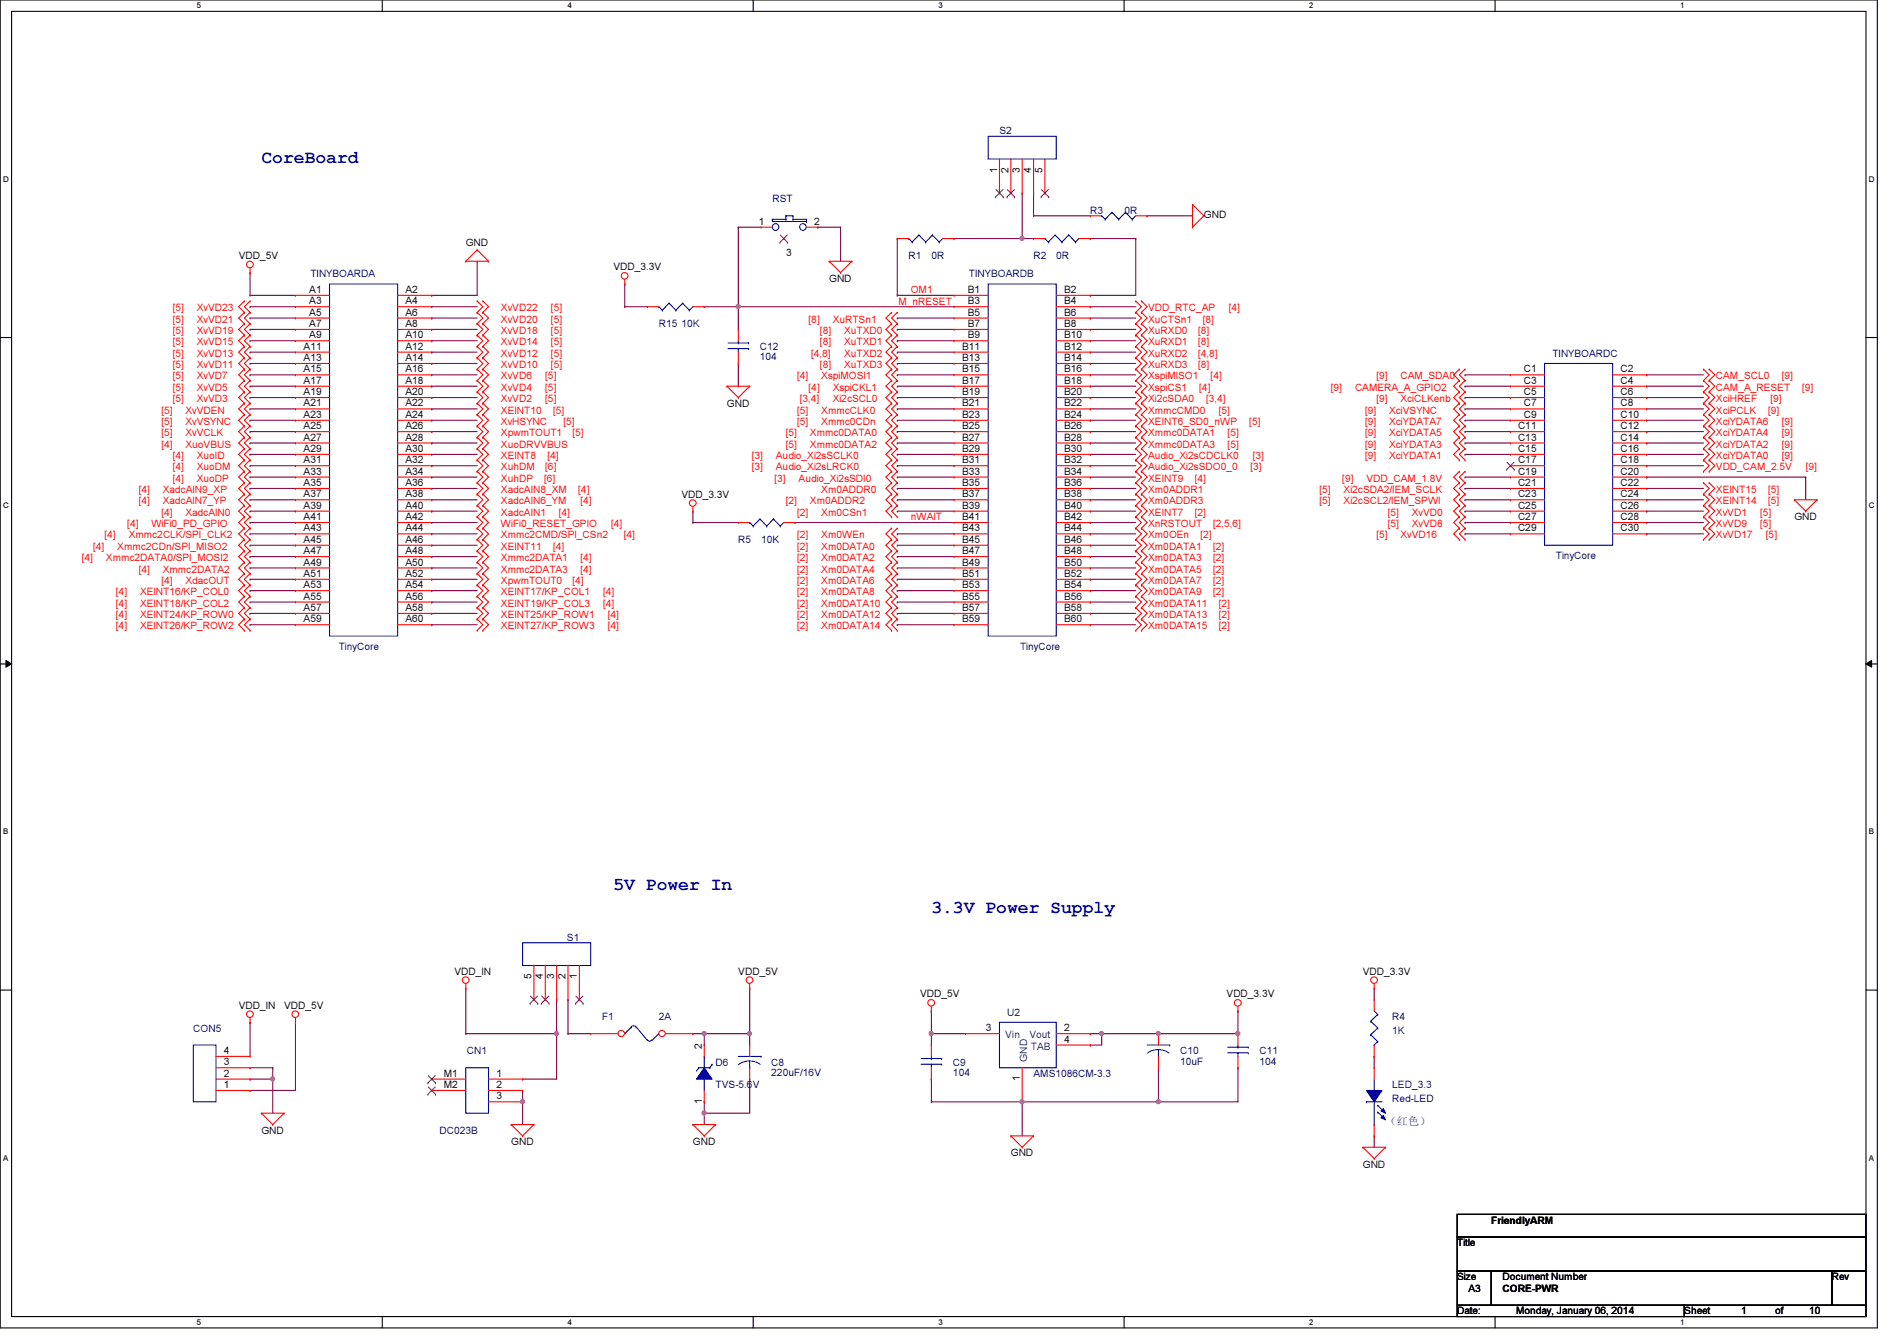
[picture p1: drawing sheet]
<svg xmlns="http://www.w3.org/2000/svg" width="297mm" height="210mm" viewBox="0 0 297 210" stroke-linecap="round" stroke-linejoin="round" font-family="sans-serif">
<defs><g id="words">
<g font-size="2.8" fill="#00f">
<text x="40.9" y="25.5">CoreBoard</text>
<text x="96.1" y="139.3">5V Power In</text>
<text x="145.8" y="142.8">3.3V Power Supply</text>
</g>
<text font-size="1.7" fill="#00f" x="217" y="176.1">（红红）</text>
<g font-size="1.6" fill="#000080">
<text x="156.5" y="21">S2</text>
<text x="120.9" y="31.7">RST</text>
<text x="170.7" y="33.4">R3</text>
<text x="176.1" y="33.4">0R</text>
<text x="142.3" y="40.6">R1</text>
<text x="145.8" y="40.6">0R</text>
<text x="161.8" y="40.6">R2</text>
<text x="165.4" y="40.6">0R</text>
<text x="48.6" y="43.4">TINYBOARDA</text>
<text x="151.7" y="43.4">TINYBOARDB</text>
<text x="103.2" y="51.2">R15 10K</text>
<text x="119" y="54.8">C12</text>
<text x="119" y="56.4">104</text>
<text x="243.1" y="55.8">TINYBOARDC</text>
<text x="115.6" y="85">R5</text>
<text x="119.2" y="85">10K</text>
<text x="243.6" y="87.5">TinyCore</text>
<text x="53" y="101.7">TinyCore</text>
<text x="159.7" y="101.7">TinyCore</text>
<text x="88.8" y="147.2">S1</text>
<text x="30.3" y="161.5">CON5</text>
<text x="94.3" y="159.7">F1</text>
<text x="103.2" y="159.7">2A</text>
<text x="157.7" y="159">U2</text>
<text x="218" y="159.7">R4</text>
<text x="218" y="161.8">1K</text>
<text x="73.1" y="165">CN1</text>
<text x="112.1" y="166.8">D6</text>
<text x="120.8" y="166.8">C8</text>
<text x="149.2" y="166.8">C9</text>
<text x="184.8" y="165">C10</text>
<text x="184.8" y="166.6">10uF</text>
<text x="197.2" y="165">C11</text>
<text x="197.2" y="166.6">104</text>
<text x="112.1" y="170.3">TVS-5.6V</text>
<text x="120.8" y="168.4">220uF/16V</text>
<text x="149.2" y="168.4">104</text>
<text x="161.8" y="168.6">AMS1086CM-3.3</text>
<text x="218" y="170.3">LED_3.3</text>
<text x="218" y="172.5">Red-LED</text>
<text x="68.8" y="177.5">DC023B</text>
</g>
<g font-size="1.6">
<text x="156.1" y="27" transform="rotate(-90 156.1 27)">1</text>
<text x="157.9" y="27" transform="rotate(-90 157.9 27)">2</text>
<text x="159.7" y="27" transform="rotate(-90 159.7 27)">3</text>
<text x="161.5" y="27" transform="rotate(-90 161.5 27)">4</text>
<text x="163.2" y="27" transform="rotate(-90 163.2 27)">5</text>
<text x="118.8" y="35.2">1</text>
<text x="127.5" y="35.2">2</text>
<text x="188.5" y="34.2">GND</text>
<text x="37.4" y="40.6">VDD_5V</text>
<text x="72.9" y="38.4">GND</text>
<text x="123.1" y="40">3</text>
<text x="48.4" y="45.8">A1</text>
<text x="48.4" y="47.6">A3</text>
<text x="63.5" y="45.8">A2</text>
<text x="63.5" y="47.6">A4</text>
<text x="96.1" y="42.3">VDD_3.3V</text>
<text x="129.8" y="44.1">GND</text>
<text x="151.6" y="45.8">B1</text>
<text x="151.6" y="47.6">B3</text>
<text x="166.6" y="45.8">B2</text>
<text x="166.6" y="47.6">B4</text>
<text x="48.4" y="49.4">A5</text>
<text x="48.4" y="51.2">A7</text>
<text x="48.4" y="53">A9</text>
<text x="63.5" y="49.4">A6</text>
<text x="63.5" y="51.2">A8</text>
<text x="63.5" y="53">A10</text>
<text x="151.6" y="49.4">B5</text>
<text x="151.6" y="51.2">B7</text>
<text x="151.6" y="53">B9</text>
<text x="166.6" y="49.4">B6</text>
<text x="166.6" y="51.2">B8</text>
<text x="166.6" y="53">B10</text>
<text x="47.5" y="54.7">A11</text>
<text x="47.5" y="56.5">A13</text>
<text x="47.5" y="58.3">A15</text>
<text x="63.5" y="54.7">A12</text>
<text x="63.5" y="56.5">A14</text>
<text x="63.5" y="58.3">A16</text>
<text x="150.7" y="54.7">B11</text>
<text x="150.7" y="56.5">B13</text>
<text x="150.7" y="58.3">B15</text>
<text x="166.6" y="54.7">B12</text>
<text x="166.6" y="56.5">B14</text>
<text x="166.6" y="58.3">B16</text>
<text x="238.6" y="58.3">C1</text>
<text x="253.7" y="58.3">C2</text>
<text x="47.5" y="60.1">A17</text>
<text x="47.5" y="61.8">A19</text>
<text x="47.5" y="63.6">A21</text>
<text x="47.5" y="65.4">A23</text>
<text x="63.5" y="60.1">A18</text>
<text x="63.5" y="61.8">A20</text>
<text x="63.5" y="63.6">A22</text>
<text x="63.5" y="65.4">A24</text>
<text x="113.8" y="63.7">GND</text>
<text x="150.7" y="60.1">B17</text>
<text x="150.7" y="61.8">B19</text>
<text x="150.7" y="63.6">B21</text>
<text x="150.7" y="65.4">B23</text>
<text x="166.6" y="60.1">B18</text>
<text x="166.6" y="61.8">B20</text>
<text x="166.6" y="63.6">B22</text>
<text x="166.6" y="65.4">B24</text>
<text x="238.6" y="60.1">C3</text>
<text x="238.6" y="61.8">C5</text>
<text x="238.6" y="63.6">C7</text>
<text x="238.6" y="65.4">C9</text>
<text x="253.7" y="60.1">C4</text>
<text x="253.7" y="61.8">C6</text>
<text x="253.7" y="63.6">C8</text>
<text x="253.7" y="65.4">C10</text>
<text x="47.5" y="67.2">A25</text>
<text x="47.5" y="69">A27</text>
<text x="47.5" y="70.7">A29</text>
<text x="63.5" y="67.2">A26</text>
<text x="63.5" y="69">A28</text>
<text x="63.5" y="70.7">A30</text>
<text x="150.7" y="67.2">B25</text>
<text x="150.7" y="69">B27</text>
<text x="150.7" y="70.7">B29</text>
<text x="166.6" y="67.2">B26</text>
<text x="166.6" y="69">B28</text>
<text x="166.6" y="70.7">B30</text>
<text x="237.7" y="67.2">C11</text>
<text x="237.7" y="69">C13</text>
<text x="237.7" y="70.7">C15</text>
<text x="253.7" y="67.2">C12</text>
<text x="253.7" y="69">C14</text>
<text x="253.7" y="70.7">C16</text>
<text x="47.5" y="72.5">A31</text>
<text x="47.5" y="74.3">A33</text>
<text x="47.5" y="76.1">A35</text>
<text x="47.5" y="77.9">A37</text>
<text x="63.5" y="72.5">A32</text>
<text x="63.5" y="74.3">A34</text>
<text x="63.5" y="76.1">A36</text>
<text x="63.5" y="77.9">A38</text>
<text x="106.7" y="77.9">VDD_3.3V</text>
<text x="150.7" y="72.5">B31</text>
<text x="150.7" y="74.3">B33</text>
<text x="150.7" y="76.1">B35</text>
<text x="150.7" y="77.9">B37</text>
<text x="166.6" y="72.5">B32</text>
<text x="166.6" y="74.3">B34</text>
<text x="166.6" y="76.1">B36</text>
<text x="166.6" y="77.9">B38</text>
<text x="237.7" y="72.5">C17</text>
<text x="237.7" y="74.3">C19</text>
<text x="237.7" y="76.1">C21</text>
<text x="237.7" y="77.9">C23</text>
<text x="253.7" y="72.5">C18</text>
<text x="253.7" y="74.3">C20</text>
<text x="253.7" y="76.1">C22</text>
<text x="253.7" y="77.9">C24</text>
<text x="47.5" y="79.6">A39</text>
<text x="47.5" y="81.4">A41</text>
<text x="47.5" y="83.2">A43</text>
<text x="63.5" y="79.6">A40</text>
<text x="63.5" y="81.4">A42</text>
<text x="63.5" y="83.2">A44</text>
<text x="150.7" y="79.6">B39</text>
<text x="150.7" y="81.4">B41</text>
<text x="150.7" y="83.2">B43</text>
<text x="166.6" y="79.6">B40</text>
<text x="166.6" y="81.4">B42</text>
<text x="166.6" y="83.2">B44</text>
<text x="237.7" y="79.6">C25</text>
<text x="237.7" y="81.4">C27</text>
<text x="237.7" y="83.2">C29</text>
<text x="253.7" y="79.6">C26</text>
<text x="253.7" y="81.4">C28</text>
<text x="253.7" y="83.2">C30</text>
<text x="281" y="81.4">GND</text>
<text x="47.5" y="85">A45</text>
<text x="47.5" y="86.7">A47</text>
<text x="47.5" y="88.5">A49</text>
<text x="63.5" y="85">A46</text>
<text x="63.5" y="86.7">A48</text>
<text x="63.5" y="88.5">A50</text>
<text x="150.7" y="85">B45</text>
<text x="150.7" y="86.7">B47</text>
<text x="150.7" y="88.5">B49</text>
<text x="166.6" y="85">B46</text>
<text x="166.6" y="86.7">B48</text>
<text x="166.6" y="88.5">B50</text>
<text x="47.5" y="90.3">A51</text>
<text x="47.5" y="92.1">A53</text>
<text x="47.5" y="93.9">A55</text>
<text x="47.5" y="95.6">A57</text>
<text x="63.5" y="90.3">A52</text>
<text x="63.5" y="92.1">A54</text>
<text x="63.5" y="93.9">A56</text>
<text x="63.5" y="95.6">A58</text>
<text x="150.7" y="90.3">B51</text>
<text x="150.7" y="92.1">B53</text>
<text x="150.7" y="93.9">B55</text>
<text x="150.7" y="95.6">B57</text>
<text x="166.6" y="90.3">B52</text>
<text x="166.6" y="92.1">B54</text>
<text x="166.6" y="93.9">B56</text>
<text x="166.6" y="95.6">B58</text>
<text x="47.5" y="97.4">A59</text>
<text x="63.5" y="97.4">A60</text>
<text x="150.7" y="97.4">B59</text>
<text x="166.6" y="97.4">B60</text>
<text x="71.2" y="152.6">VDD_IN</text>
<text x="83.2" y="153.2" transform="rotate(-90 83.2 153.2)">5</text>
<text x="85" y="153.2" transform="rotate(-90 85 153.2)">4</text>
<text x="86.8" y="153.2" transform="rotate(-90 86.8 153.2)">3</text>
<text x="88.6" y="153.2" transform="rotate(-90 88.6 153.2)">2</text>
<text x="90.3" y="153.2" transform="rotate(-90 90.3 153.2)">1</text>
<text x="115.6" y="152.6">VDD_5V</text>
<text x="213.4" y="152.6">VDD_3.3V</text>
<text x="37.4" y="157.9">VDD_IN</text>
<text x="44.5" y="157.9">VDD_5V</text>
<text x="144.1" y="156.1">VDD_5V</text>
<text x="154.4" y="161.4">3</text>
<text x="166.6" y="161.4">2</text>
<text x="192.1" y="156.1">VDD_3.3V</text>
<text x="35" y="166.8">3</text>
<text x="35" y="165">4</text>
<text x="109.9" y="164.1" transform="rotate(-90 109.9 164.1)">2</text>
<text x="166.6" y="163.2">4</text>
<text x="35" y="170.3">1</text>
<text x="35" y="168.5">2</text>
<text x="69.5" y="168.5">M1</text>
<text x="69.5" y="170.3">M2</text>
<text x="77.7" y="168.5">1</text>
<text x="77.7" y="170.3">2</text>
<text x="77.7" y="172.1">3</text>
<text x="109.9" y="172.8" transform="rotate(-90 109.9 172.8)">1</text>
<text x="159.7" y="169.2" transform="rotate(-90 159.7 169.2)">1</text>
<text x="40.9" y="177.5">GND</text>
<text x="80" y="179.2">GND</text>
<text x="108.5" y="179.2">GND</text>
<text x="158.3" y="181">GND</text>
<text x="213.4" y="182.8">GND</text>
<text x="233.5" y="191.6">FriendlyARM</text>
<text x="228.2" y="195.1">Title</text>
<text x="228.2" y="200.4">Size</text>
<text x="230" y="202.2">A3</text>
<text x="235.3" y="202.2">CORE-PWR</text>
<text x="235.3" y="200.4">Document Number</text>
<text x="286.8" y="200.4">Rev</text>
<text x="228.2" y="205.7">Date:</text>
<text x="237.4" y="205.7">Monday, January 06, 2014</text>
<text x="263.7" y="205.7">Sheet</text>
<text x="272.6" y="205.7">1</text>
<text x="278" y="205.7">of</text>
<text x="283.3" y="205.7">10</text>
</g>
<g font-size="1.6" fill="#f00">
<text x="140.7" y="47.7">M_nRESET</text>
<text x="142.6" y="45.9">OM1</text>
<text x="27" y="48.7">[5]</text>
<text x="27" y="50.5">[5]</text>
<text x="27" y="52.3">[5]</text>
<text x="30.8" y="48.7">XvVD23</text>
<text x="30.8" y="50.5">XvVD21</text>
<text x="30.8" y="52.3">XvVD19</text>
<text x="78.4" y="48.7">XvVD22</text>
<text x="78.4" y="50.5">XvVD20</text>
<text x="78.4" y="52.3">XvVD18</text>
<text x="86.3" y="48.7">[5]</text>
<text x="86.3" y="50.5">[5]</text>
<text x="86.3" y="52.3">[5]</text>
<text x="126.6" y="50.5">[8]</text>
<text x="128.4" y="52.3">[8]</text>
<text x="130.4" y="50.5">XuRTSn1</text>
<text x="132.2" y="52.3">XuTXD0</text>
<text x="179.8" y="48.7">VDD_RTC_AP</text>
<text x="179.8" y="50.5">XuCTSn1</text>
<text x="179.8" y="52.3">XuRXD0</text>
<text x="187.6" y="52.3">[8]</text>
<text x="188.3" y="50.5">[8]</text>
<text x="192.4" y="48.7">[4]</text>
<text x="27" y="54.1">[5]</text>
<text x="27" y="55.8">[5]</text>
<text x="27" y="57.6">[5]</text>
<text x="27" y="59.4">[5]</text>
<text x="30.8" y="54.1">XvVD15</text>
<text x="30.8" y="55.8">XvVD13</text>
<text x="30.8" y="57.6">XvVD11</text>
<text x="30.8" y="59.4">XvVD7</text>
<text x="78.4" y="54.1">XvVD14</text>
<text x="78.4" y="55.8">XvVD12</text>
<text x="78.4" y="57.6">XvVD10</text>
<text x="78.4" y="59.4">XvVD6</text>
<text x="85.4" y="59.4">[5]</text>
<text x="86.3" y="54.1">[5]</text>
<text x="86.3" y="55.8">[5]</text>
<text x="86.3" y="57.6">[5]</text>
<text x="124.8" y="59.4">[4]</text>
<text x="127" y="55.8">[4,8]</text>
<text x="128.4" y="54.1">[8]</text>
<text x="128.4" y="57.6">[8]</text>
<text x="128.6" y="59.4">XspiMOSI1</text>
<text x="132.2" y="54.1">XuTXD1</text>
<text x="132.2" y="55.8">XuTXD2</text>
<text x="132.2" y="57.6">XuTXD3</text>
<text x="179.8" y="54.1">XuRXD1</text>
<text x="179.8" y="55.8">XuRXD2</text>
<text x="179.8" y="57.6">XuRXD3</text>
<text x="179.8" y="59.4">XspiMISO1</text>
<text x="187.6" y="54.1">[8]</text>
<text x="187.6" y="55.8">[4,8]</text>
<text x="187.6" y="57.6">[8]</text>
<text x="189.6" y="59.4">[4]</text>
<text x="215.5" y="59.4">[9]</text>
<text x="219.3" y="59.4">CAM_SDA0</text>
<text x="268.7" y="59.4">CAM_SCL0</text>
<text x="279" y="59.4">[9]</text>
<text x="25.3" y="64.7">[5]</text>
<text x="27" y="61.2">[5]</text>
<text x="27" y="62.9">[5]</text>
<text x="29" y="64.7">XvVDEN</text>
<text x="30.8" y="61.2">XvVD5</text>
<text x="30.8" y="62.9">XvVD3</text>
<text x="78.4" y="61.2">XvVD4</text>
<text x="78.4" y="62.9">XvVD2</text>
<text x="78.4" y="64.7">XEINT10</text>
<text x="85.4" y="61.2">[5]</text>
<text x="85.4" y="62.9">[5]</text>
<text x="86.6" y="64.7">[5]</text>
<text x="124.8" y="64.7">[5]</text>
<text x="125.2" y="62.9">[3,4]</text>
<text x="126.6" y="61.2">[4]</text>
<text x="128.6" y="64.7">XmmcCLK0</text>
<text x="130.4" y="61.2">XspiCKL1</text>
<text x="130.4" y="62.9">Xi2cSCL0</text>
<text x="179.8" y="61.2">XspiCS1</text>
<text x="179.8" y="62.9">Xi2cSDA0</text>
<text x="179.8" y="64.7">XmmcCMD0</text>
<text x="187.8" y="61.2">[4]</text>
<text x="188.8" y="62.9">[3,4]</text>
<text x="190.8" y="64.7">[5]</text>
<text x="208.4" y="61.2">[9]</text>
<text x="212.2" y="61.2">CAMERA_A_GPIO2</text>
<text x="213.7" y="64.7">[9]</text>
<text x="215.5" y="62.9">[9]</text>
<text x="217.5" y="64.7">XciVSYNC</text>
<text x="219.3" y="62.9">XciCLKenb</text>
<text x="268.7" y="61.2">CAM_A_RESET</text>
<text x="268.7" y="62.9">XciHREF</text>
<text x="268.7" y="64.7">XciPCLK</text>
<text x="276.9" y="64.7">[9]</text>
<text x="277.2" y="62.9">[9]</text>
<text x="282.2" y="61.2">[9]</text>
<text x="25.3" y="70.1">[4]</text>
<text x="25.3" y="66.5">[5]</text>
<text x="25.3" y="68.3">[5]</text>
<text x="27" y="71.8">[4]</text>
<text x="29" y="70.1">XuoVBUS</text>
<text x="29" y="66.5">XvVSYNC</text>
<text x="29" y="68.3">XvVCLK</text>
<text x="30.8" y="71.8">XuoID</text>
<text x="78.4" y="71.8">XEINT8</text>
<text x="78.4" y="66.5">XvHSYNC</text>
<text x="78.4" y="68.3">XpwmTOUT1</text>
<text x="78.4" y="70.1">XuoDRVVBUS</text>
<text x="85.7" y="71.8">[4]</text>
<text x="88.2" y="66.5">[5]</text>
<text x="89.7" y="68.3">[5]</text>
<text x="117.7" y="71.8">[3]</text>
<text x="121.5" y="71.8">Audio_Xi2sSCLK0</text>
<text x="123.1" y="68.3">[5]</text>
<text x="123.1" y="70.1">[5]</text>
<text x="124.8" y="66.5">[5]</text>
<text x="126.8" y="68.3">Xmmc0DATA0</text>
<text x="126.8" y="70.1">Xmmc0DATA2</text>
<text x="128.6" y="66.5">Xmmc0CDn</text>
<text x="179.8" y="66.5">XEINT6_SD0_nWP</text>
<text x="179.8" y="68.3">Xmmc0DATA1</text>
<text x="179.8" y="70.1">Xmmc0DATA3</text>
<text x="179.8" y="71.8">Audio_Xi2sCDCLK0</text>
<text x="192.2" y="68.3">[5]</text>
<text x="192.2" y="70.1">[5]</text>
<text x="195.6" y="66.5">[5]</text>
<text x="196.2" y="71.8">[3]</text>
<text x="213.7" y="66.5">[9]</text>
<text x="213.7" y="68.3">[9]</text>
<text x="213.7" y="70.1">[9]</text>
<text x="213.7" y="71.8">[9]</text>
<text x="217.5" y="66.5">XciYDATA7</text>
<text x="217.5" y="68.3">XciYDATA5</text>
<text x="217.5" y="70.1">XciYDATA3</text>
<text x="217.5" y="71.8">XciYDATA1</text>
<text x="268.7" y="66.5">XciYDATA6</text>
<text x="268.7" y="68.3">XciYDATA4</text>
<text x="268.7" y="70.1">XciYDATA2</text>
<text x="268.7" y="71.8">XciYDATA0</text>
<text x="279" y="66.5">[9]</text>
<text x="279" y="68.3">[9]</text>
<text x="279" y="70.1">[9]</text>
<text x="279" y="71.8">[9]</text>
<text x="21.7" y="77.2">[4]</text>
<text x="25.5" y="77.2">XadcAIN9_XP</text>
<text x="27" y="73.6">[4]</text>
<text x="27" y="75.4">[4]</text>
<text x="30.8" y="73.6">XuoDM</text>
<text x="30.8" y="75.4">XuoDP</text>
<text x="78.4" y="73.6">XuhDM</text>
<text x="78.4" y="75.4">XuhDP</text>
<text x="78.4" y="77.2">XadcAIN8_XM</text>
<text x="85.2" y="75.4">[6]</text>
<text x="85.4" y="73.6">[6]</text>
<text x="90.5" y="77.2">[4]</text>
<text x="117.7" y="73.6">[3]</text>
<text x="121.3" y="75.4">[3]</text>
<text x="121.5" y="73.6">Audio_Xi2sLRCK0</text>
<text x="125" y="75.4">Audio_Xi2sSDI0</text>
<text x="128.6" y="77.2">Xm0ADDR0</text>
<text x="179.8" y="73.6">Audio_Xi2sSDO0_0</text>
<text x="179.8" y="75.4">XEINT9</text>
<text x="179.8" y="77.2">Xm0ADDR1</text>
<text x="187.1" y="75.4">[4]</text>
<text x="195.8" y="73.6">[3]</text>
<text x="206.6" y="77.2">[5]</text>
<text x="210.2" y="75.4">[9]</text>
<text x="210.4" y="77.2">Xi2cSDA2/IEM_SCLK</text>
<text x="213.9" y="75.4">VDD_CAM_1.8V</text>
<text x="268.7" y="73.6">VDD_CAM_2.5V</text>
<text x="268.7" y="77.2">XEINT15</text>
<text x="276.9" y="77.2">[5]</text>
<text x="282.7" y="73.6">[9]</text>
<text x="19.9" y="82.5">[4]</text>
<text x="21.7" y="79">[4]</text>
<text x="23.7" y="82.5">WiFi0_PD_GPIO</text>
<text x="25.3" y="80.7">[4]</text>
<text x="25.5" y="79">XadcAIN7_YP</text>
<text x="29" y="80.7">XadcAIN0</text>
<text x="78.4" y="82.5">WiFi0_RESET_GPIO</text>
<text x="78.4" y="79">XadcAIN6_YM</text>
<text x="78.4" y="80.7">XadcAIN1</text>
<text x="87.5" y="80.7">[4]</text>
<text x="90.9" y="79">[4]</text>
<text x="95.7" y="82.5">[4]</text>
<text x="123.1" y="79">[2]</text>
<text x="124.8" y="80.7">[2]</text>
<text x="126.8" y="79">Xm0ADDR2</text>
<text x="128.6" y="80.7">Xm0CSn1</text>
<text x="142.6" y="81.4">nWAIT</text>
<text x="179.8" y="79">Xm0ADDR3</text>
<text x="179.8" y="80.7">XEINT7</text>
<text x="179.8" y="82.5">XnRSTOUT</text>
<text x="187.1" y="80.7">[2]</text>
<text x="189.9" y="82.5">[2,5,6]</text>
<text x="206.6" y="79">[5]</text>
<text x="210.4" y="79">Xi2cSCL2/IEM_SPWI</text>
<text x="217.3" y="80.7">[5]</text>
<text x="217.3" y="82.5">[5]</text>
<text x="221.1" y="80.7">XvVD0</text>
<text x="221.1" y="82.5">XvVD8</text>
<text x="268.7" y="82.5">XvVD9</text>
<text x="268.7" y="80.7">XvVD1</text>
<text x="268.7" y="79">XEINT14</text>
<text x="275.6" y="82.5">[5]</text>
<text x="275.6" y="80.7">[5]</text>
<text x="276.9" y="79">[5]</text>
<text x="12.8" y="87.8">[4]</text>
<text x="14.6" y="86.1">[4]</text>
<text x="16.4" y="84.3">[4]</text>
<text x="16.6" y="87.8">Xmmc2DATA0/SPI_MOSI2</text>
<text x="18.4" y="86.1">Xmmc2CDn/SPI_MISO2</text>
<text x="20.1" y="84.3">Xmmc2CLK/SPI_CLK2</text>
<text x="21.7" y="89.6">[4]</text>
<text x="25.5" y="89.6">Xmmc2DATA2</text>
<text x="78.4" y="84.3">Xmmc2CMD/SPI_CSn2</text>
<text x="78.4" y="86.1">XEINT11</text>
<text x="78.4" y="87.8">Xmmc2DATA1</text>
<text x="78.4" y="89.6">Xmmc2DATA3</text>
<text x="86.6" y="86.1">[4]</text>
<text x="90.9" y="87.8">[4]</text>
<text x="90.9" y="89.6">[4]</text>
<text x="97.7" y="84.3">[4]</text>
<text x="124.8" y="84.3">[2]</text>
<text x="124.8" y="86.1">[2]</text>
<text x="124.8" y="87.8">[2]</text>
<text x="124.8" y="89.6">[2]</text>
<text x="128.6" y="84.3">Xm0WEn</text>
<text x="128.6" y="86.1">Xm0DATA0</text>
<text x="128.6" y="87.8">Xm0DATA2</text>
<text x="128.6" y="89.6">Xm0DATA4</text>
<text x="179.8" y="84.3">Xm0OEn</text>
<text x="179.8" y="86.1">Xm0DATA1</text>
<text x="179.8" y="87.8">Xm0DATA3</text>
<text x="179.8" y="89.6">Xm0DATA5</text>
<text x="188" y="84.3">[2]</text>
<text x="189.9" y="86.1">[2]</text>
<text x="189.9" y="87.8">[2]</text>
<text x="189.9" y="89.6">[2]</text>
<text x="215.5" y="84.3">[5]</text>
<text x="219.3" y="84.3">XvVD16</text>
<text x="268.7" y="84.3">XvVD17</text>
<text x="276.5" y="84.3">[5]</text>
<text x="18.2" y="93.2">[4]</text>
<text x="18.2" y="95">[4]</text>
<text x="21.9" y="93.2">XEINT16/KP_COL0</text>
<text x="21.9" y="95">XEINT18/KP_COL2</text>
<text x="25.3" y="91.4">[4]</text>
<text x="29" y="91.4">XdacOUT</text>
<text x="78.4" y="91.4">XpwmTOUT0</text>
<text x="78.4" y="93.2">XEINT17/KP_COL1</text>
<text x="78.4" y="95">XEINT19/KP_COL3</text>
<text x="89.7" y="91.4">[4]</text>
<text x="94.4" y="93.2">[4]</text>
<text x="94.4" y="95">[4]</text>
<text x="124.8" y="91.4">[2]</text>
<text x="124.8" y="93.2">[2]</text>
<text x="124.8" y="95">[2]</text>
<text x="128.6" y="91.4">Xm0DATA6</text>
<text x="128.6" y="93.2">Xm0DATA8</text>
<text x="128.6" y="95">Xm0DATA10</text>
<text x="179.8" y="91.4">Xm0DATA7</text>
<text x="179.8" y="93.2">Xm0DATA9</text>
<text x="179.8" y="95">Xm0DATA11</text>
<text x="189.9" y="91.4">[2]</text>
<text x="189.9" y="93.2">[2]</text>
<text x="190.8" y="95">[2]</text>
<text x="18.2" y="96.7">[4]</text>
<text x="18.2" y="98.5">[4]</text>
<text x="21.9" y="96.7">XEINT24/KP_ROW0</text>
<text x="21.9" y="98.5">XEINT26/KP_ROW2</text>
<text x="78.4" y="96.7">XEINT25/KP_ROW1</text>
<text x="78.4" y="98.5">XEINT27/KP_ROW3</text>
<text x="95.2" y="96.7">[4]</text>
<text x="95.2" y="98.5">[4]</text>
<text x="124.8" y="96.7">[2]</text>
<text x="124.8" y="98.5">[2]</text>
<text x="128.6" y="96.7">Xm0DATA12</text>
<text x="128.6" y="98.5">Xm0DATA14</text>
<text x="179.8" y="96.7">Xm0DATA13</text>
<text x="179.8" y="98.5">Xm0DATA15</text>
<text x="190.8" y="96.7">[2]</text>
<text x="190.8" y="98.5">[2]</text>
</g>
<g font-size="1.6" fill="#004080">
<text x="157.4" y="162.5">Vin</text>
<text x="160.8" y="166.2" transform="rotate(-90 160.8 166.2)">GND</text>
<text x="161.2" y="162.5">Vout</text>
<text x="161.4" y="164.3">TAB</text>
</g>
<g font-size="1.3">
<text x="30.8" y="1.3">5</text>
<text x="88.9" y="1.3">4</text>
<text x="146.9" y="1.3">3</text>
<text x="205" y="1.3">2</text>
<text x="263.1" y="1.3">1</text>
<text x=".5" y="28.4">D</text>
<text x="292.6" y="28.4">D</text>
<text x=".5" y="79.5">C</text>
<text x="292.6" y="79.5">C</text>
<text x=".5" y="130.6">B</text>
<text x="292.6" y="130.6">B</text>
<text x=".5" y="181.7">A</text>
<text x="292.6" y="181.7">A</text>
<text x="30.8" y="207.4">5</text>
<text x="88.9" y="207.4">4</text>
<text x="146.9" y="207.4">3</text>
<text x="205" y="207.4">2</text>
<text x="263.1" y="207.4">1</text>
</g>
</g></defs>
<path d="M0 0h294v207.9h-294zM1.8 1.8h290.4v204.3h-290.4z" fill="none" stroke="#000" stroke-width=".17"/>
<g fill="#fff">
<path d="M30.8 .2h.7v1.4h-.7z"/>
<path d="M30.8 206.2h.7v1.4h-.7z"/>
</g>
<path d="M59.9 0v1.8M59.9 206.1v1.8" fill="none" stroke="#000" stroke-width=".17"/>
<g fill="#fff">
<path d="M88.9 .2h.6v1.4h-.6z"/>
<path d="M88.9 206.2h.6v1.4h-.6z"/>
</g>
<path d="M117.9 0v1.8M117.9 206.1v1.8" fill="none" stroke="#000" stroke-width=".17"/>
<g fill="#fff">
<path d="M146.9 .2h.7v1.4h-.7z"/>
<path d="M146.9 206.2h.7v1.4h-.7z"/>
</g>
<path d="M176 0v1.8M176 206.1v1.8" fill="none" stroke="#000" stroke-width=".17"/>
<g fill="#fff">
<path d="M205 .2h.7v1.4h-.7z"/>
<path d="M205 206.2h.7v1.4h-.7z"/>
</g>
<path d="M234.1 0v1.8M234.1 206.1v1.8" fill="none" stroke="#000" stroke-width=".17"/>
<g fill="#fff">
<path d="M263.1 .2h.7v1.4h-.7z"/>
<path d="M263.1 206.2h.7v1.4h-.7z"/>
<path d="M.5 27.3h.9v1.4h-.9z"/>
<path d="M292.6 27.3h.9v1.4h-.9z"/>
<path d="M.5 78.4h.9v1.4h-.9z"/>
<path d="M292.6 78.4h.9v1.4h-.9z"/>
</g>
<path d="M0 52.8h1.8M292.2 52.8h1.8" fill="none" stroke="#000" stroke-width=".17"/>
<g fill="#fff">
<path d="M.5 129.5h.8v1.4h-.8z"/>
<path d="M292.6 129.5h.9v1.4h-.9z"/>
</g>
<path d="M0 103.9h1.8M292.2 103.9h1.8" fill="none" stroke="#000" stroke-width=".17"/>
<path d="M.9 103.4l.9 .5-.9 .5zM292.2 103.9l.9-.5v1z" fill="#000"/>
<path d="M.9 103.4l.9 .5-.9 .5zM292.2 103.9l.9-.5v1z" fill="none" stroke="#000" stroke-width=".16"/>
<g fill="#fff">
<path d="M.5 180.5h.8v1.4h-.8z"/>
<path d="M292.6 180.5h.9v1.4h-.9z"/>
</g>
<path d="M0 155h1.8M292.2 155h1.8" fill="none" stroke="#000" stroke-width=".17"/>
<g fill="none" stroke="#800040" stroke-width=".17">
<path d="M149.4 37.3h.1M149.4 37.3h10.7M39.2 42.7h.1M39.2 46.2h.1M39.2 48h.1M39.2 49.8h.1M39.2 51.6h.1M39.2 53.3h.1M39.2 55.1h.1M39.2 56.9h.1M39.2 58.7h.1M39.2 58.7h7.1"/>
<path d="M39.2 42.7v3.5M39.2 46.2h7.1M39.2 48h7.1M39.2 49.8h7.1M39.2 51.6h7.1M39.2 53.3h7.1M39.2 55.1h7.1M39.2 56.9h7.1M67.6 46.2h.1M67.6 48h.1M67.6 49.8h.1M67.6 51.6h.1"/>
<path d="M67.6 53.3h.1M67.6 55.1h.1M67.6 56.9h.1M67.6 58.7h.1M67.6 58.7h7.1M67.6 48h7.1M67.6 49.8h7.1M67.6 51.6h7.1M67.6 53.3h7.1M67.6 55.1h7.1M67.6 56.9h7.1M74.7 40.9h.1"/>
<path d="M74.7 40.9v5.3h-7.1M257.8 58.7h.1M257.8 58.7h8.9M39.2 60.5h.1M39.2 62.2h.1M39.2 64h.1M39.2 65.8h.1M39.2 67.6h.1M39.2 69.3h.1M39.2 71.1h.1M39.2 72.9h.1M39.2 74.7h.1"/>
<path d="M39.2 76.5h.1M39.2 78.2h.1M39.2 72.9h7.1M39.2 60.5h7.1M39.2 62.2h7.1M39.2 64h7.1M39.2 65.8h7.1M39.2 67.6h7.1M39.2 69.3h7.1M39.2 71.1h7.1M39.2 74.7h7.1M39.2 76.5h7.1"/>
<path d="M39.2 78.2h7.1M67.6 60.5h.1M67.6 62.2h.1M67.6 64h.1M67.6 65.8h.1M67.6 67.6h.1M67.6 69.3h.1M67.6 71.1h.1M67.6 72.9h.1M67.6 74.7h.1M67.6 76.5h.1M67.6 78.2h.1"/>
<path d="M67.6 72.9h7.1M67.6 60.5h7.1M67.6 62.2h7.1M67.6 64h7.1M67.6 65.8h7.1M67.6 67.6h7.1M67.6 69.3h7.1M67.6 71.1h7.1M67.6 74.7h7.1M67.6 76.5h7.1M67.6 78.2h7.1M257.8 72.9h.1"/>
<path d="M257.8 72.9h8.9M39.2 80h.1M39.2 81.8h.1M39.2 83.6h.1M39.2 85.3h.1M39.2 87.1h.1M39.2 88.9h.1M39.2 90.7h.1M39.2 92.5h.1M39.2 94.2h.1M39.2 96h.1M39.2 97.8h.1"/>
<path d="M39.2 80h7.1M39.2 81.8h7.1M39.2 83.6h7.1M39.2 85.3h7.1M39.2 87.1h7.1M39.2 88.9h7.1M39.2 90.7h7.1M39.2 92.5h7.1M39.2 94.2h7.1M39.2 96h7.1M39.2 97.8h7.1M67.6 80h.1"/>
<path d="M67.6 81.8h.1M67.6 83.6h.1M67.6 85.3h.1M67.6 87.1h.1M67.6 88.9h.1M67.6 90.7h.1M67.6 92.5h.1M67.6 94.2h.1M67.6 96h.1M67.6 97.8h.1M67.6 80h7.1M67.6 81.8h7.1"/>
<path d="M67.6 83.6h7.1M67.6 85.3h7.1M67.6 87.1h7.1M67.6 88.9h7.1M67.6 90.7h7.1M67.6 92.5h7.1M67.6 94.2h7.1M67.6 96h7.1M67.6 97.8h7.1"/>
</g>
<circle cx="160" cy="37.3" r=".32" fill="#f0f"/>
<circle cx="160" cy="37.3" r=".32" fill="none" stroke="#f0f" stroke-width=".17"/>
<g fill="none" stroke="#800040" stroke-width=".17">
<path d="M140.5 37.3h.1M140.5 37.3v8.9M160.1 37.3h.1M160.1 37.3h1.7M161.8 30.2h.1M161.8 33.8h.1M161.8 30.2v3.6M161.8 33.8h8.9M170.7 37.3h.1M170.7 37.3h7.1M177.8 37.3h.1M177.8 37.3v8.9h-7.1"/>
<path d="M179.6 33.8h.1M179.6 33.8h7.1M115.6 48h.1M115.6 48h33.8M140.5 46.2h.1M140.5 46.2h8.9M170.7 46.2h.1"/>
</g>
<circle cx="115.6" cy="48" r=".32" fill="#f0f"/>
<circle cx="115.6" cy="48" r=".32" fill="none" stroke="#f0f" stroke-width=".17"/>
<g fill="none" stroke="#800040" stroke-width=".17">
<path d="M140.5 51.6h.1M140.5 49.8h.1M140.5 53.3h.1M140.5 55.1h.1M140.5 56.9h.1M140.5 58.7h.1M140.5 51.6h8.9M140.5 49.8h8.9M140.5 53.3h8.9M140.5 55.1h8.9M140.5 56.9h8.9M140.5 58.7h8.9"/>
<path d="M170.7 48h.1M170.7 49.8h.1M170.7 53.3h.1M170.7 55.1h.1M170.7 56.9h.1M170.7 58.7h.1M170.7 49.8h7.1M170.7 53.3h7.1M170.7 55.1h7.1M170.7 56.9h7.1M170.7 58.7h7.1M170.7 48h7.1"/>
<path d="M229.4 58.7h.1M229.4 58.7h7.1M140.5 60.5h.1M140.5 62.2h.1M140.5 64h.1M140.5 65.8h.1M140.5 67.6h.1M140.5 69.3h.1M140.5 71.1h.1M140.5 72.9h.1M140.5 74.7h.1M140.5 76.5h.1"/>
<path d="M140.5 78.2h.1M140.5 60.5h8.9M140.5 62.2h8.9M140.5 64h8.9M140.5 65.8h8.9M140.5 67.6h8.9M140.5 69.3h8.9M140.5 71.1h8.9M140.5 72.9h8.9M140.5 74.7h8.9M140.5 76.5h8.9M140.5 78.2h8.9"/>
<path d="M170.7 60.5h.1M170.7 62.2h.1M170.7 64h.1M170.7 65.8h.1M170.7 67.6h.1M170.7 69.3h.1M170.7 71.1h.1M170.7 72.9h.1M170.7 74.7h.1M170.7 76.5h.1M170.7 78.2h.1M170.7 60.5h7.1"/>
<path d="M170.7 62.2h7.1M170.7 64h7.1M170.7 65.8h7.1M170.7 67.6h7.1M170.7 69.3h7.1M170.7 71.1h7.1M170.7 72.9h7.1M170.7 74.7h7.1M170.7 76.5h7.1M170.7 78.2h7.1M229.4 60.5h.1M229.4 62.2h.1"/>
<path d="M229.4 64h.1M229.4 65.8h.1M229.4 67.6h.1M229.4 69.3h.1M229.4 71.1h.1M229.4 74.7h.1M229.4 76.5h.1M229.4 78.2h.1M229.4 60.5h7.1M229.4 62.2h7.1M229.4 64h7.1M229.4 65.8h7.1"/>
<path d="M229.4 67.6h7.1M229.4 69.3h7.1M229.4 71.1h7.1M229.4 74.7h7.1M229.4 76.5h7.1M229.4 78.2h7.1M257.8 60.5h.1M257.8 62.2h.1M257.8 64h.1M257.8 65.8h.1M257.8 67.6h.1M257.8 69.3h.1"/>
<path d="M257.8 71.1h.1M257.8 78.2h.1M257.8 76.5h.1M257.8 74.7h.1M257.8 60.5h8.9M257.8 62.2h8.9M257.8 64h8.9M257.8 65.8h8.9M257.8 67.6h8.9M257.8 69.3h8.9M257.8 71.1h8.9M257.8 74.7h24.9"/>
<path d="M257.8 76.5h8.9M257.8 78.2h8.9M282.7 74.7h.1M282.7 74.7v3.5M108.5 80h.1M108.5 81.8h.1M108.5 80v1.8M108.5 81.8h7.1M124.5 81.8h.1M124.5 81.8h24.9M140.5 80h.1M140.5 83.6h.1"/>
<path d="M140.5 85.3h.1M140.5 87.1h.1M140.5 88.9h.1M140.5 90.7h.1M140.5 92.5h.1M140.5 94.2h.1M140.5 96h.1M140.5 97.8h.1M140.5 80h8.9M140.5 83.6h8.9M140.5 85.3h8.9M140.5 87.1h8.9"/>
<path d="M140.5 88.9h8.9M140.5 90.7h8.9M140.5 92.5h8.9M140.5 94.2h8.9M140.5 96h8.9M140.5 97.8h8.9M170.7 80h.1M170.7 81.8h.1M170.7 83.6h.1M170.7 85.3h.1M170.7 87.1h.1M170.7 88.9h.1"/>
<path d="M170.7 90.7h.1M170.7 92.5h.1M170.7 94.2h.1M170.7 96h.1M170.7 97.8h.1M170.7 80h7.1M170.7 81.8h7.1M170.7 83.6h7.1M170.7 85.3h7.1M170.7 87.1h7.1M170.7 88.9h7.1M170.7 90.7h7.1"/>
<path d="M170.7 92.5h7.1M170.7 94.2h7.1M170.7 96h7.1M170.7 97.8h7.1M229.4 80h.1M229.4 81.8h.1M229.4 83.6h.1M229.4 80h7.1M229.4 81.8h7.1M229.4 83.6h7.1M257.8 83.6h.1M257.8 81.8h.1"/>
<path d="M257.8 80h.1M257.8 80h8.9M257.8 81.8h8.9M257.8 83.6h8.9M81.8 168.9h.1M81.8 172.5h.1M81.8 172.5v3.5M87.2 161.8h.1M87.2 161.8v7.1h-5.4"/>
</g>
<circle cx="81.8" cy="172.4" r=".32" fill="#f0f"/>
<circle cx="81.8" cy="172.4" r=".32" fill="none" stroke="#f0f" stroke-width=".17"/>
<path d="M88.9 156.5h.1M88.9 156.5v5.3M110.3 161.8h.1M110.3 161.8h7.1" fill="none" stroke="#800040" stroke-width=".17"/>
<circle cx="110.3" cy="161.8" r=".32" fill="#f0f"/>
<circle cx="110.3" cy="161.8" r=".32" fill="none" stroke="#f0f" stroke-width=".17"/>
<path d="M117.4 154.7h.1M117.4 154.7v7.1" fill="none" stroke="#800040" stroke-width=".17"/>
<circle cx="117.4" cy="161.8" r=".32" fill="#f0f"/>
<circle cx="117.4" cy="161.8" r=".32" fill="none" stroke="#f0f" stroke-width=".17"/>
<path d="M72.9 161.8h.1M72.9 161.8h14.3" fill="none" stroke="#800040" stroke-width=".17"/>
<circle cx="87.1" cy="161.8" r=".32" fill="#f0f"/>
<circle cx="87.1" cy="161.8" r=".32" fill="none" stroke="#f0f" stroke-width=".17"/>
<g fill="none" stroke="#800040" stroke-width=".17">
<path d="M170.7 51.6h.1M170.7 51.6h7.1M72.9 154.7h.1M72.9 154.7v7.1M87.2 156.5h.1M87.2 156.5v5.3M39.2 160h.1M39.2 170.7h.1M39.2 167.1h.1M39.2 160v5.4M39.2 167.1h3.5M42.7 168.9h.1"/>
<path d="M42.7 168.9v5.3M46.3 160h.1M46.3 160v10.7h-7.1"/>
</g>
<circle cx="42.7" cy="168.9" r=".32" fill="#f0f"/>
<circle cx="42.7" cy="168.9" r=".32" fill="none" stroke="#f0f" stroke-width=".17"/>
<path d="M215.2 154.7h.1M215.2 154.7v1.8M39.2 168.9h.1M42.7 167.1h.1M42.7 167.1v1.8h-3.5M145.8 161.8h.1M145.8 161.8h5.4M215.2 165.4h.1M215.2 177.8h.1M215.2 165.4v1.7M215.2 177.8v1.8" fill="none" stroke="#800040" stroke-width=".17"/>
<circle cx="145.8" cy="161.8" r=".32" fill="#f0f"/>
<circle cx="145.8" cy="161.8" r=".32" fill="none" stroke="#f0f" stroke-width=".17"/>
<path d="M170.7 161.8h.1M170.7 161.8h1.8M181.4 161.8h.1M181.4 161.8h12.4" fill="none" stroke="#800040" stroke-width=".17"/>
<circle cx="193.8" cy="161.8" r=".32" fill="#f0f"/>
<circle cx="193.8" cy="161.8" r=".32" fill="none" stroke="#f0f" stroke-width=".17"/>
<circle cx="181.4" cy="161.8" r=".32" fill="#f0f"/>
<circle cx="181.4" cy="161.8" r=".32" fill="none" stroke="#f0f" stroke-width=".17"/>
<path d="M145.8 172.5h.1M145.8 172.5h14.3M170.7 163.6h.1M172.5 161.8h.1M172.5 161.8v1.8h-1.8M181.4 172.5h.1M193.8 167.1h.1M193.8 167.1v5.4h-12.4" fill="none" stroke="#800040" stroke-width=".17"/>
<circle cx="181.4" cy="172.4" r=".32" fill="#f0f"/>
<circle cx="181.4" cy="172.4" r=".32" fill="none" stroke="#f0f" stroke-width=".17"/>
<path d="M160.1 172.5h.1M181.4 167.1h.1M181.4 167.1v5.4h-21.3" fill="none" stroke="#800040" stroke-width=".17"/>
<circle cx="160" cy="172.4" r=".32" fill="#f0f"/>
<circle cx="160" cy="172.4" r=".32" fill="none" stroke="#f0f" stroke-width=".17"/>
<path d="M193.8 158.2h.1M193.8 158.2v3.6M145.8 168.9h.1M145.8 168.9v3.6M160.1 172.5h.1M160.1 172.5v5.3M172.5 161.8h.1M172.5 161.8h8.9" fill="none" stroke="#800040" stroke-width=".17"/>
<circle cx="172.5" cy="161.8" r=".32" fill="#f0f"/>
<circle cx="172.5" cy="161.8" r=".32" fill="none" stroke="#f0f" stroke-width=".17"/>
<g fill="none" stroke="#800040" stroke-width=".17">
<path d="M115.6 35.6h.1M115.6 35.6h3.6M115.6 35.6v16M128.1 35.6h.1M128.1 35.6h3.5M131.6 35.6h.1M131.6 35.6v5.3M160.1 30.2h.1M160.1 30.2v7.1M97.8 48h.1M97.8 44.4h.1M97.8 48h3.6"/>
<path d="M97.8 44.4v3.6M110.3 48h.1M110.3 48h5.3M115.6 48h.1M115.6 56.9v3.6M115.6 60.5h.1M81.8 170.7h.1M81.8 170.7v1.8M88.9 161.8h.1M88.9 161.8h3.6M110.3 161.8h.1M110.3 174.2h.1"/>
<path d="M110.3 161.8v1.8M110.3 174.2v1.8"/>
</g>
<circle cx="110.3" cy="174.2" r=".32" fill="#f0f"/>
<circle cx="110.3" cy="174.2" r=".32" fill="none" stroke="#f0f" stroke-width=".17"/>
<path d="M145.8 158.2h.1M145.8 158.2v5.4M108.5 161.8h.1M108.5 161.8h1.8M110.3 174.2h.1M110.3 172.5h.1M110.3 172.5v1.7M117.4 161.8h.1M117.4 168.9h.1M117.4 161.8v1.8M117.4 168.9v5.3h-7.1M145.8 161.8h.1" fill="none" stroke="#800040" stroke-width=".17"/>
<g fill="none" stroke="#f00" stroke-width=".17">
<path d="M74.7 39.1h.1M74.7 39.1l-1.8 1.8M74.7 39.1l1.8 1.8M186.7 32h.1M186.7 35.6h.1M186.7 32v3.6M186.7 32l1.8 1.8M188.5 33.8h.1M188.5 33.8l-1.8 1.8M38.3 47.1h.1M38.3 48.9h.1M38.3 50.7h.1"/>
<path d="M38.3 52.5h.1M38.3 54.2h.1M38.3 56h.1M38.3 57.8h.1M38.3 59.6h.1M38.3 47.1l-.9 .9 .9 .9M38.3 48.9l-.9 .9 .9 .9M38.3 50.7l-.9 .9 .9 .9M38.3 52.5l-.9 .8 .9 .9M38.3 54.2l-.9 .9 .9 .9M38.3 56l-.9 .9 .9 .9M38.3 57.8l-.9 .9 .9 .9"/>
<path d="M38.3 59.6l-.9 .9 .9 .8M39.2 42.7h.1M39.2 47.1h.1M39.2 48.9h.1M39.2 50.7h.1M39.2 52.5h.1M39.2 54.2h.1M39.2 56h.1M39.2 57.8h.1M39.2 59.6h.1M39.2 42v.7M39.2 47.1l-.9 .9 .9 .9"/>
<path d="M39.2 48.9l-.9 .9 .9 .9M39.2 50.7l-.9 .9 .9 .9M39.2 52.5l-.9 .8 .9 .9M39.2 54.2l-.9 .9 .9 .9M39.2 56l-.9 .9 .9 .9M39.2 57.8l-.9 .9 .9 .9M39.2 59.6l-.9 .9 .9 .8M72.9 40.9h.1M72.9 40.9h3.6M74.7 47.1h.1M74.7 48.9h.1M74.7 50.7h.1"/>
<path d="M74.7 52.5h.1M74.7 54.2h.1M74.7 56h.1M74.7 57.8h.1M74.7 59.6h.1M74.7 47.1l.9 .9-.9 .9M74.7 48.9l.9 .9-.9 .9M74.7 50.7l.9 .9-.9 .9M74.7 52.5l.9 .8-.9 .9M74.7 54.2l.9 .9-.9 .9M74.7 56l.9 .9-.9 .9M74.7 57.8l.9 .9-.9 .9"/>
<path d="M74.7 59.6l.9 .9-.9 .8M75.6 47.1h.1M75.6 48.9h.1M75.6 50.7h.1M75.6 52.5h.1M75.6 54.2h.1M75.6 56h.1M75.6 57.8h.1M75.6 59.6h.1M75.6 47.1l.9 .9-.9 .9M75.6 48.9l.9 .9-.9 .9M75.6 50.7l.9 .9-.9 .9"/>
<path d="M75.6 52.5l.9 .8-.9 .9M75.6 54.2l.9 .9-.9 .9M75.6 56l.9 .9-.9 .9M75.6 57.8l.9 .9-.9 .9M75.6 59.6l.9 .9-.9 .8M76.5 40.9h.1M97.8 44.4h.1M97.8 43.7v.7M129.8 40.9h.1M129.8 40.9h3.6M129.8 40.9l1.8 1.8M131.6 42.7h.1"/>
<path d="M133.4 40.9h.1M133.4 40.9l-1.8 1.8M139.6 48.9h.1M139.6 50.7h.1M139.6 52.5h.1M139.6 54.2h.1M139.6 56h.1M139.6 57.8h.1M139.6 59.6h.1M139.6 48.9l-.9 .9 .9 .9M139.6 52.5l-.9 .8 .9 .9M139.6 54.2l-.9 .9 .9 .9"/>
<path d="M139.6 56l-.9 .9 .9 .9M139.6 57.8l-.9 .9 .9 .9M139.6 59.6l-.9 .9 .9 .8M139.6 50.7l-.9 .9 .9 .9M140.5 48.9h.1M140.5 50.7h.1M140.5 52.5h.1M140.5 54.2h.1M140.5 56h.1M140.5 57.8h.1M140.5 59.6h.1M140.5 48.9l-.9 .9 .9 .9"/>
<path d="M140.5 52.5l-.9 .8 .9 .9M140.5 54.2l-.9 .9 .9 .9M140.5 56l-.9 .9 .9 .9M140.5 57.8l-.9 .9 .9 .9M140.5 59.6l-.9 .9 .9 .8M140.5 50.7l-.9 .9 .9 .9M177.8 47.1h.1M177.8 48.9h.1M177.8 50.7h.1M177.8 52.5h.1M177.8 54.2h.1M177.8 56h.1"/>
<path d="M177.8 57.8h.1M177.8 59.6h.1M177.8 47.1l.9 .9-.9 .9M177.8 48.9l.9 .9-.9 .9M177.8 50.7l.9 .9-.9 .9M177.8 52.5l.9 .8-.9 .9M177.8 54.2l.9 .9-.9 .9M177.8 56l.9 .9-.9 .9M177.8 57.8l.9 .9-.9 .9M177.8 59.6l.9 .9-.9 .8M178.7 47.1h.1M178.7 48.9h.1"/>
<path d="M178.7 50.7h.1M178.7 52.5h.1M178.7 54.2h.1M178.7 56h.1M178.7 57.8h.1M178.7 59.6h.1M178.7 47.1l.9 .9-.9 .9M178.7 48.9l.9 .9-.9 .9M178.7 50.7l.9 .9-.9 .9M178.7 52.5l.9 .8-.9 .9M178.7 54.2l.9 .9-.9 .9M178.7 56l.9 .9-.9 .9"/>
<path d="M178.7 57.8l.9 .9-.9 .9M178.7 59.6l.9 .9-.9 .8M228.5 57.8h.1M228.5 59.6h.1M228.5 57.8l-.9 .9 .9 .9M228.5 59.6l-.9 .9 .9 .8M229.4 57.8h.1M229.4 59.6h.1M229.4 57.8l-.9 .9 .9 .9M229.4 59.6l-.9 .9 .9 .8M266.7 57.8h.1M266.7 59.6h.1"/>
<path d="M266.7 57.8l.9 .9-.9 .9M266.7 59.6l.9 .9-.9 .8M267.6 57.8h.1M267.6 59.6h.1M267.6 57.8l.9 .9-.9 .9M267.6 59.6l.9 .9-.9 .8M38.3 68.5h.1M38.3 70.2h.1M38.3 72h.1M38.3 73.8h.1M38.3 75.6h.1M38.3 79.1h.1"/>
<path d="M38.3 61.3h.1M38.3 63.1h.1M38.3 64.9h.1M38.3 66.7h.1M38.3 77.3h.1M38.3 75.6l-.9 .9 .9 .8M38.3 68.5l-.9 .8 .9 .9M38.3 70.2l-.9 .9 .9 .9M38.3 72l-.9 .9 .9 .9M38.3 73.8l-.9 .9 .9 .9M38.3 79.1l-.9 .9 .9 .9M38.3 61.3l-.9 .9 .9 .9"/>
<path d="M38.3 63.1l-.9 .9 .9 .9M38.3 64.9l-.9 .9 .9 .9M38.3 66.7l-.9 .9 .9 .9M38.3 77.3l-.9 .9 .9 .9M39.2 68.5h.1M39.2 70.2h.1M39.2 72h.1M39.2 73.8h.1M39.2 75.6h.1M39.2 79.1h.1M39.2 61.3h.1M39.2 63.1h.1"/>
<path d="M39.2 64.9h.1M39.2 66.7h.1M39.2 77.3h.1M39.2 68.5l-.9 .8 .9 .9M39.2 70.2l-.9 .9 .9 .9M39.2 72l-.9 .9 .9 .9M39.2 73.8l-.9 .9 .9 .9M39.2 79.1l-.9 .9 .9 .9M39.2 61.3l-.9 .9 .9 .9M39.2 63.1l-.9 .9 .9 .9M39.2 64.9l-.9 .9 .9 .9M39.2 66.7l-.9 .9 .9 .9"/>
<path d="M39.2 75.6l-.9 .9 .9 .8M39.2 77.3l-.9 .9 .9 .9M74.7 70.2h.1M74.7 72h.1M74.7 73.8h.1M74.7 75.6h.1M74.7 61.3h.1M74.7 63.1h.1M74.7 64.9h.1M74.7 66.7h.1M74.7 68.5h.1M74.7 77.3h.1"/>
<path d="M74.7 79.1h.1M74.7 70.2l.9 .9-.9 .9M74.7 72l.9 .9-.9 .9M74.7 73.8l.9 .9-.9 .9M74.7 61.3l.9 .9-.9 .9M74.7 63.1l.9 .9-.9 .9M74.7 64.9l.9 .9-.9 .9M74.7 66.7l.9 .9-.9 .9M74.7 68.5l.9 .8-.9 .9M74.7 75.6l.9 .9-.9 .8M74.7 77.3l.9 .9-.9 .9M74.7 79.1l.9 .9-.9 .9"/>
<path d="M75.6 70.2h.1M75.6 72h.1M75.6 73.8h.1M75.6 75.6h.1M75.6 61.3h.1M75.6 63.1h.1M75.6 64.9h.1M75.6 66.7h.1M75.6 68.5h.1M75.6 77.3h.1M75.6 79.1h.1M75.6 70.2l.9 .9-.9 .9"/>
<path d="M75.6 72l.9 .9-.9 .9M75.6 73.8l.9 .9-.9 .9M75.6 61.3l.9 .9-.9 .9M75.6 63.1l.9 .9-.9 .9M75.6 64.9l.9 .9-.9 .9M75.6 66.7l.9 .9-.9 .9M75.6 68.5l.9 .8-.9 .9M75.6 75.6l.9 .9-.9 .8M75.6 77.3l.9 .9-.9 .9M75.6 79.1l.9 .9-.9 .9M108.5 79.3v.7M113.8 60.5h.1"/>
<path d="M113.8 60.5h3.6M113.8 60.5l1.8 1.7M115.6 62.2h.1M117.4 60.5h.1M117.4 60.5l-1.8 1.7M139.6 61.3h.1M139.6 63.1h.1M139.6 64.9h.1M139.6 66.7h.1M139.6 68.5h.1M139.6 70.2h.1M139.6 72h.1"/>
<path d="M139.6 73.8h.1M139.6 75.6h.1M139.6 77.3h.1M139.6 79.1h.1M139.6 79.1l-.9 .9 .9 .9M139.6 61.3l-.9 .9 .9 .9M139.6 63.1l-.9 .9 .9 .9M139.6 64.9l-.9 .9 .9 .9M139.6 66.7l-.9 .9 .9 .9M139.6 68.5l-.9 .8 .9 .9M139.6 70.2l-.9 .9 .9 .9M139.6 72l-.9 .9 .9 .9"/>
<path d="M139.6 73.8l-.9 .9 .9 .9M139.6 75.6l-.9 .9 .9 .8M139.6 77.3l-.9 .9 .9 .9M140.5 61.3h.1M140.5 63.1h.1M140.5 64.9h.1M140.5 66.7h.1M140.5 68.5h.1M140.5 70.2h.1M140.5 72h.1M140.5 73.8h.1M140.5 75.6h.1"/>
<path d="M140.5 77.3h.1M140.5 79.1h.1M140.5 61.3l-.9 .9 .9 .9M140.5 63.1l-.9 .9 .9 .9M140.5 64.9l-.9 .9 .9 .9M140.5 66.7l-.9 .9 .9 .9M140.5 68.5l-.9 .8 .9 .9M140.5 70.2l-.9 .9 .9 .9M140.5 72l-.9 .9 .9 .9M140.5 73.8l-.9 .9 .9 .9M140.5 75.6l-.9 .9 .9 .8M140.5 77.3l-.9 .9 .9 .9"/>
<path d="M140.5 79.1l-.9 .9 .9 .9M177.8 61.3h.1M177.8 63.1h.1M177.8 64.9h.1M177.8 66.7h.1M177.8 68.5h.1M177.8 70.2h.1M177.8 72h.1M177.8 73.8h.1M177.8 75.6h.1M177.8 77.3h.1M177.8 79.1h.1"/>
<path d="M177.8 61.3l.9 .9-.9 .9M177.8 63.1l.9 .9-.9 .9M177.8 64.9l.9 .9-.9 .9M177.8 66.7l.9 .9-.9 .9M177.8 68.5l.9 .8-.9 .9M177.8 70.2l.9 .9-.9 .9M177.8 72l.9 .9-.9 .9M177.8 73.8l.9 .9-.9 .9M177.8 75.6l.9 .9-.9 .8M177.8 77.3l.9 .9-.9 .9M177.8 79.1l.9 .9-.9 .9M178.7 61.3h.1"/>
<path d="M178.7 63.1h.1M178.7 64.9h.1M178.7 66.7h.1M178.7 68.5h.1M178.7 70.2h.1M178.7 72h.1M178.7 73.8h.1M178.7 75.6h.1M178.7 77.3h.1M178.7 79.1h.1M178.7 61.3l.9 .9-.9 .9M178.7 63.1l.9 .9-.9 .9"/>
<path d="M178.7 64.9l.9 .9-.9 .9M178.7 66.7l.9 .9-.9 .9M178.7 68.5l.9 .8-.9 .9M178.7 70.2l.9 .9-.9 .9M178.7 72l.9 .9-.9 .9M178.7 73.8l.9 .9-.9 .9M178.7 75.6l.9 .9-.9 .8M178.7 77.3l.9 .9-.9 .9M178.7 79.1l.9 .9-.9 .9M228.5 61.3h.1M228.5 63.1h.1M228.5 64.9h.1"/>
<path d="M228.5 66.7h.1M228.5 68.5h.1M228.5 70.2h.1M228.5 72h.1M228.5 73.8h.1M228.5 75.6h.1M228.5 77.3h.1M228.5 79.1h.1M228.5 61.3l-.9 .9 .9 .9M228.5 63.1l-.9 .9 .9 .9M228.5 64.9l-.9 .9 .9 .9M228.5 66.7l-.9 .9 .9 .9"/>
<path d="M228.5 68.5l-.9 .8 .9 .9M228.5 70.2l-.9 .9 .9 .9M228.5 73.8l-.9 .9 .9 .9M228.5 75.6l-.9 .9 .9 .8M228.5 77.3l-.9 .9 .9 .9M228.5 79.1l-.9 .9 .9 .9M229.4 61.3h.1M229.4 63.1h.1M229.4 64.9h.1M229.4 66.7h.1M229.4 68.5h.1M229.4 70.2h.1"/>
<path d="M229.4 72h.1M229.4 73.8h.1M229.4 75.6h.1M229.4 77.3h.1M229.4 79.1h.1M229.4 61.3l-.9 .9 .9 .9M229.4 63.1l-.9 .9 .9 .9M229.4 64.9l-.9 .9 .9 .9M229.4 66.7l-.9 .9 .9 .9M229.4 68.5l-.9 .8 .9 .9M229.4 70.2l-.9 .9 .9 .9M229.4 73.8l-.9 .9 .9 .9"/>
<path d="M229.4 75.6l-.9 .9 .9 .8M229.4 77.3l-.9 .9 .9 .9M229.4 79.1l-.9 .9 .9 .9M266.7 61.3h.1M266.7 63.1h.1M266.7 64.9h.1M266.7 66.7h.1M266.7 68.5h.1M266.7 70.2h.1M266.7 72h.1M266.7 73.8h.1M266.7 79.1h.1"/>
<path d="M266.7 77.3h.1M266.7 75.6h.1M266.7 61.3l.9 .9-.9 .9M266.7 63.1l.9 .9-.9 .9M266.7 64.9l.9 .9-.9 .9M266.7 66.7l.9 .9-.9 .9M266.7 68.5l.9 .8-.9 .9M266.7 70.2l.9 .9-.9 .9M266.7 72l.9 .9-.9 .9M266.7 79.1l.9 .9-.9 .9M266.7 77.3l.9 .9-.9 .9M266.7 75.6l.9 .9-.9 .8"/>
<path d="M267.6 61.3h.1M267.6 63.1h.1M267.6 64.9h.1M267.6 66.7h.1M267.6 68.5h.1M267.6 70.2h.1M267.6 72h.1M267.6 73.8h.1M267.6 79.1h.1M267.6 77.3h.1M267.6 75.6h.1M267.6 61.3l.9 .9-.9 .9"/>
<path d="M267.6 63.1l.9 .9-.9 .9M267.6 64.9l.9 .9-.9 .9M267.6 66.7l.9 .9-.9 .9M267.6 68.5l.9 .8-.9 .9M267.6 70.2l.9 .9-.9 .9M267.6 72l.9 .9-.9 .9M267.6 79.1l.9 .9-.9 .9M267.6 77.3l.9 .9-.9 .9M267.6 75.6l.9 .9-.9 .8M281 78.2h.1M281 78.2h3.5M281 78.2l1.7 1.8"/>
<path d="M284.5 78.2h.1M284.5 78.2l-1.8 1.8M38.3 80.9h.1M38.3 82.7h.1M38.3 84.5h.1M38.3 86.2h.1M38.3 88h.1M38.3 89.8h.1M38.3 91.6h.1M38.3 93.3h.1M38.3 95.1h.1M38.3 96.9h.1"/>
<path d="M38.3 98.7h.1M38.3 80.9l-.9 .9 .9 .9M38.3 82.7l-.9 .9 .9 .9M38.3 84.5l-.9 .8 .9 .9M38.3 86.2l-.9 .9 .9 .9M38.3 88l-.9 .9 .9 .9M38.3 89.8l-.9 .9 .9 .9M38.3 91.6l-.9 .9 .9 .8M38.3 93.3l-.9 .9 .9 .9M38.3 95.1l-.9 .9 .9 .9M38.3 96.9l-.9 .9 .9 .9M39.2 80.9h.1"/>
<path d="M39.2 82.7h.1M39.2 84.5h.1M39.2 86.2h.1M39.2 88h.1M39.2 89.8h.1M39.2 91.6h.1M39.2 93.3h.1M39.2 95.1h.1M39.2 96.9h.1M39.2 98.7h.1M39.2 80.9l-.9 .9 .9 .9M39.2 82.7l-.9 .9 .9 .9"/>
<path d="M39.2 84.5l-.9 .8 .9 .9M39.2 86.2l-.9 .9 .9 .9M39.2 88l-.9 .9 .9 .9M39.2 89.8l-.9 .9 .9 .9M39.2 91.6l-.9 .9 .9 .8M39.2 93.3l-.9 .9 .9 .9M39.2 95.1l-.9 .9 .9 .9M39.2 96.9l-.9 .9 .9 .9M74.7 80.9h.1M74.7 82.7h.1M74.7 84.5h.1M74.7 86.2h.1"/>
<path d="M74.7 88h.1M74.7 89.8h.1M74.7 91.6h.1M74.7 93.3h.1M74.7 95.1h.1M74.7 96.9h.1M74.7 98.7h.1M74.7 80.9l.9 .9-.9 .9M74.7 82.7l.9 .9-.9 .9M74.7 84.5l.9 .8-.9 .9M74.7 86.2l.9 .9-.9 .9M74.7 88l.9 .9-.9 .9"/>
<path d="M74.7 89.8l.9 .9-.9 .9M74.7 91.6l.9 .9-.9 .8M74.7 93.3l.9 .9-.9 .9M74.7 95.1l.9 .9-.9 .9M74.7 96.9l.9 .9-.9 .9M75.6 80.9h.1M75.6 82.7h.1M75.6 84.5h.1M75.6 86.2h.1M75.6 88h.1M75.6 89.8h.1M75.6 91.6h.1"/>
<path d="M75.6 93.3h.1M75.6 95.1h.1M75.6 96.9h.1M75.6 98.7h.1M75.6 96.9l.9 .9-.9 .9M75.6 80.9l.9 .9-.9 .9M75.6 82.7l.9 .9-.9 .9M75.6 84.5l.9 .8-.9 .9M75.6 86.2l.9 .9-.9 .9M75.6 88l.9 .9-.9 .9M75.6 89.8l.9 .9-.9 .9M75.6 91.6l.9 .9-.9 .8"/>
<path d="M75.6 93.3l.9 .9-.9 .9M75.6 95.1l.9 .9-.9 .9M108.5 80h.1M139.6 80.9h.1M139.6 82.7h.1M139.6 84.5h.1M139.6 86.2h.1M139.6 88h.1M139.6 89.8h.1M139.6 91.6h.1M139.6 93.3h.1M139.6 95.1h.1"/>
<path d="M139.6 96.9h.1M139.6 98.7h.1M139.6 82.7l-.9 .9 .9 .9M139.6 84.5l-.9 .8 .9 .9M139.6 86.2l-.9 .9 .9 .9M139.6 88l-.9 .9 .9 .9M139.6 89.8l-.9 .9 .9 .9M139.6 91.6l-.9 .9 .9 .8M139.6 93.3l-.9 .9 .9 .9M139.6 95.1l-.9 .9 .9 .9M139.6 96.9l-.9 .9 .9 .9M140.5 80.9h.1"/>
<path d="M140.5 82.7h.1M140.5 84.5h.1M140.5 86.2h.1M140.5 88h.1M140.5 89.8h.1M140.5 91.6h.1M140.5 93.3h.1M140.5 95.1h.1M140.5 96.9h.1M140.5 98.7h.1M140.5 82.7l-.9 .9 .9 .9M140.5 84.5l-.9 .8 .9 .9"/>
<path d="M140.5 86.2l-.9 .9 .9 .9M140.5 88l-.9 .9 .9 .9M140.5 89.8l-.9 .9 .9 .9M140.5 91.6l-.9 .9 .9 .8M140.5 93.3l-.9 .9 .9 .9M140.5 95.1l-.9 .9 .9 .9M140.5 96.9l-.9 .9 .9 .9M177.8 80.9h.1M177.8 82.7h.1M177.8 84.5h.1M177.8 86.2h.1M177.8 88h.1"/>
<path d="M177.8 89.8h.1M177.8 91.6h.1M177.8 93.3h.1M177.8 95.1h.1M177.8 96.9h.1M177.8 98.7h.1M177.8 80.9l.9 .9-.9 .9M177.8 82.7l.9 .9-.9 .9M177.8 84.5l.9 .8-.9 .9M177.8 86.2l.9 .9-.9 .9M177.8 88l.9 .9-.9 .9M177.8 89.8l.9 .9-.9 .9"/>
<path d="M177.8 91.6l.9 .9-.9 .8M177.8 93.3l.9 .9-.9 .9M177.8 95.1l.9 .9-.9 .9M177.8 96.9l.9 .9-.9 .9M178.7 80.9h.1M178.7 82.7h.1M178.7 84.5h.1M178.7 86.2h.1M178.7 88h.1M178.7 89.8h.1M178.7 91.6h.1M178.7 93.3h.1"/>
<path d="M178.7 95.1h.1M178.7 96.9h.1M178.7 98.7h.1M178.7 80.9l.9 .9-.9 .9M178.7 82.7l.9 .9-.9 .9M178.7 84.5l.9 .8-.9 .9M178.7 86.2l.9 .9-.9 .9M178.7 88l.9 .9-.9 .9M178.7 89.8l.9 .9-.9 .9M178.7 91.6l.9 .9-.9 .8M178.7 93.3l.9 .9-.9 .9M178.7 95.1l.9 .9-.9 .9"/>
<path d="M178.7 96.9l.9 .9-.9 .9M228.5 80.9h.1M228.5 82.7h.1M228.5 84.5h.1M228.5 80.9l-.9 .9 .9 .9M228.5 82.7l-.9 .9 .9 .9M229.4 80.9h.1M229.4 82.7h.1M229.4 84.5h.1M229.4 80.9l-.9 .9 .9 .9M229.4 82.7l-.9 .9 .9 .9M266.7 82.7h.1"/>
<path d="M266.7 84.5h.1M266.7 80.9h.1M266.7 82.7l.9 .9-.9 .9M266.7 80.9l.9 .9-.9 .9M267.6 82.7h.1M267.6 84.5h.1M267.6 80.9h.1M267.6 82.7l.9 .9-.9 .9M267.6 80.9l.9 .9-.9 .9M282.7 80h.1M39.2 159.3v.7M46.3 159.3v.7"/>
<path d="M72.9 154.7h.1M72.9 154v.7M117.4 154.7h.1M117.4 154v.7M145.8 158.2h.1M145.8 157.5v.7M193.8 158.2h.1M193.8 157.5v.7M215.2 154.7h.1M215.2 154v.7M39.2 160h.1M40.9 174.2h.1"/>
<path d="M40.9 174.2h3.6M40.9 174.2l1.8 1.8M42.7 176h.1M44.5 174.2h.1M44.5 174.2l-1.8 1.8M46.3 160h.1M67.6 168.9h.1M67.6 170.7h.1M67.6 168.9h5.3M67.6 170.7h5.3M76.5 168.9h5.3M76.5 170.7h5.3"/>
<path d="M76.5 172.5h5.3M80 176h.1M80 176h3.6M80 176l1.8 1.8M81.8 177.8h.1M81.8 168.9h.1M81.8 170.7h.1M81.8 172.5h.1M83.6 176h.1M83.6 176l-1.8 1.8M108.5 176h.1M108.5 176h3.6"/>
<path d="M108.5 176l1.8 1.8M110.3 177.8h.1M112.1 176h.1M112.1 176l-1.8 1.8M145.8 163.6h.1M145.8 168.9h.1M145.8 163.6v1.8M145.8 167.1v1.8M158.3 177.8h.1M158.3 177.8h3.5M158.3 177.8l1.8 1.8M160.1 179.6h.1"/>
<path d="M161.8 177.8h.1M161.8 177.8l-1.7 1.8M213.4 179.6h.1M213.4 179.6h3.6M213.4 179.6l1.8 1.8M217 179.6h.1M217 179.6l-1.8 1.8M215.2 181.4h.1"/>
<circle cx="39.1" cy="41.4" r=".52"/>
<circle cx="97.8" cy="43.2" r=".52"/>
<circle cx="108.5" cy="78.7" r=".52"/>
<circle cx="39.1" cy="158.7" r=".52"/>
<circle cx="46.3" cy="158.7" r=".52"/>
<circle cx="72.9" cy="153.4" r=".52"/>
<circle cx="117.4" cy="153.4" r=".52"/>
<circle cx="145.8" cy="157" r=".52"/>
<circle cx="193.8" cy="157" r=".52"/>
<circle cx="215.2" cy="153.4" r=".52"/>
</g>
<path d="M228.2 190.1h64v3.5h-64zM228.2 193.6h64v5.4h-64zM228.2 199h5.3v5.3h-5.3zM233.5 199h53.3v5.3h-53.3zM286.8 199h5.4v5.3h-5.4zM228.2 204.3h35.5v1.8h-35.5zM263.7 204.3h28.5v1.8h-28.5z" fill="none" stroke="#000" stroke-width=".17"/>
<g fill="none" stroke="#00f" stroke-width=".17">
<path d="M72.9 167.1h3.6v7.1h-3.6zM109.4 167.1h.1M109.4 167.1l-.4 .6M109.4 167.1h1.8M110.3 168.9h.1M110.3 165.4h.1M110.3 165.4v1.7M110.3 168.9v1.8M111.2 167.1h.1M111.5 166.6h.1M111.5 166.6l-.3 .5M144.2 166.6h3.2"/>
<path d="M144.2 165.7h3.2M145.8 165.7h.1M145.8 166.6h.1M145.8 165.4v.3M145.8 166.6v.5M147.4 166.6h.1M147.4 165.7h.1"/>
</g>
<path d="M67 169.5h.1M67 171.3h.1M67.1 168.4l1.1 1.1M67.1 170.1l1.1 1.2M68.2 168.4l-1.2 1.1M68.2 170.1l-1.2 1.2M68.2 169.5h.1M68.2 171.3h.1" fill="none" stroke="#804000" stroke-width=".16"/>
<path d="M110.3 167.1l1.2 1.8h-2.5z" fill-rule="evenodd" fill="#00f"/>
<g fill="none" stroke="#00f" stroke-width=".17">
<path d="M114 54.6h3.2M114 53.7h3.2M115.6 53.7h.1M115.6 54.6h.1M115.6 53.3v.4M115.6 54.6v.5M117.2 54.6h.1M117.2 53.7h.1M214.6 159.9h.1M214.6 159.9l1.1 1M215.2 158.2l.5 .6M215.7 158.8h.1"/>
<path d="M215.7 158.8l-1.1 1.1M110.3 167.1l1.2 1.8h-2.5zM213.9 172.5h.1M213.9 172.5h2.5M214.6 162h.1M214.6 162l1.1 1M215.2 163.6h.1M215.2 170.7h.1M215.2 176h.1M215.2 168.9v1.8M215.2 172.5v3.5M215.7 160.9h.1"/>
<path d="M215.7 163h.1M215.7 160.9l-1.1 1.1M215.7 163l-.5 .6"/>
</g>
<path d="M115.6 51.6h.1M115.6 56.9h.1M115.6 51.6v1.7M115.6 55.1v1.8M215.2 156.5h.1M215.2 156.5v1.7M110.3 172.5h.1M110.3 163.6h.1M110.3 163.6v1.8M110.3 170.7v1.8M215.2 165.4h.1M215.2 163.6v1.8" fill="none" stroke="#f00" stroke-width=".17"/>
<path d="M213.9 170.7h2.5l-1.2 1.8z" fill-rule="evenodd" fill="#00f"/>
<path d="M213.9 170.7h2.5l-1.2 1.8z" fill="none" stroke="#00f" stroke-width=".17"/>
<path d="M216.6 174.6l.4 .7-.8-.3z" fill-rule="evenodd" fill="#00f"/>
<path d="M216.6 174.6l.4 .7-.8-.3z" fill="none" stroke="#00f" stroke-width=".17"/>
<path d="M216.2 173.9l.4-.4 .4 .7z" fill-rule="evenodd" fill="#00f"/>
<g fill="none" stroke="#00f" stroke-width=".17">
<path d="M241.8 56.9h10.7v28.4h-10.7zM98.8 160.7a.57 .57 0 0 1 .8 0M98.9 160.7h.1M98.9 160.7l-1.1 1.1M99.6 160.7h.1M99.6 160.7l1.8 2.2M101.4 162.8l.3 .2 .3-.2M103.2 161.8h.1M103.2 161.8l-1.1 1.1M192.2 164.8h3.2M192.2 163.9h3.2M193.8 163.9h.1"/>
<path d="M193.8 164.8h.1M193.8 163.6v.3M193.8 164.8v.6M195.4 164.8h.1M195.4 163.9h.1M215.7 173h.1M215.7 174.1h.1M215.7 173l1.1 1.1M215.7 174.1l1.1 1M216.2 173.9l.4-.4 .4 .7z"/>
</g>
<g fill="none" stroke="#f00" stroke-width=".17">
<path d="M236.5 58.7h.1M236.5 58.7h5.3M252.5 58.7h5.3M257.8 58.7h.1M236.5 60.5h.1M236.5 62.2h.1M236.5 64h.1M236.5 65.8h.1M236.5 67.6h.1M236.5 69.3h.1M236.5 71.1h.1M236.5 72.9h.1"/>
<path d="M236.5 74.7h.1M236.5 76.5h.1M236.5 78.2h.1M236.5 60.5h5.3M236.5 62.2h5.3M236.5 64h5.3M236.5 65.8h5.3M236.5 67.6h5.3M236.5 69.3h5.3M236.5 71.1h5.3M236.5 72.9h5.3M236.5 74.7h5.3"/>
<path d="M236.5 76.5h5.3M236.5 78.2h5.3M252.5 60.5h5.3M252.5 62.2h5.3M252.5 64h5.3M252.5 65.8h5.3M252.5 67.6h5.3M252.5 69.3h5.3M252.5 71.1h5.3M252.5 72.9h5.3M252.5 74.7h5.3M252.5 76.5h5.3"/>
<path d="M252.5 78.2h5.3M257.8 60.5h.1M257.8 62.2h.1M257.8 64h.1M257.8 65.8h.1M257.8 67.6h.1M257.8 69.3h.1M257.8 71.1h.1M257.8 72.9h.1M257.8 74.7h.1M257.8 76.5h.1M257.8 78.2h.1"/>
<path d="M236.5 80h.1M236.5 81.8h.1M236.5 83.6h.1M236.5 80h5.3M236.5 81.8h5.3M236.5 83.6h5.3M252.5 80h5.3M252.5 81.8h5.3M252.5 83.6h5.3M257.8 80h.1M257.8 81.8h.1M257.8 83.6h.1"/>
<path d="M193.8 161.8h.1M193.8 167.1h.1M193.8 161.8v1.8M193.8 165.4v1.7M215.2 167.1h.1M215.2 177.8h.1M215.2 167.1v1.8M215.2 176v1.8"/>
</g>
<path d="M235.9 73.5h.1M236 72.3l1.1 1.2M237.1 72.3l-1.2 1.2M237.1 73.5h.1" fill="none" stroke="#804000" stroke-width=".16"/>
<circle cx="97.3" cy="161.8" r=".5" fill="#fff"/>
<g fill="none" stroke="#f00" stroke-width=".17">
<path d="M92.5 161.8h.1M92.5 161.8h4.3"/>
<circle cx="97.3" cy="161.8" r=".5"/>
</g>
<circle cx="103.7" cy="161.8" r=".5" fill="#fff"/>
<g fill="none" stroke="#f00" stroke-width=".17">
<path d="M119.2 35.6h.1M119.2 35.6h1.7M122.7 37.3h.1M126.3 35.6h1.8M128.1 35.6h.1M140.5 37.3h.1M140.5 37.3h1.8M147.6 37.3h1.8M149.4 37.3h.1M156.5 30.2h.1M156.5 24.9v5.3M158.3 30.2h.1"/>
<path d="M158.3 24.9v5.3M160.1 30.2h.1M160.1 24.9v5.3M161.8 37.3h.1M161.8 30.2h.1M161.8 37.3h1.8M161.8 24.9v5.3M163.6 30.2h.1M163.6 24.9v5.3M168.9 37.3h1.8M170.7 37.3h.1M170.7 33.8h.1"/>
<path d="M170.7 33.8h1.8M177.8 33.8h1.8M179.6 33.8h.1M46.3 46.2h.1M46.3 48h.1M46.3 49.8h.1M46.3 51.6h.1M46.3 53.3h.1M46.3 55.1h.1M46.3 56.9h.1M46.3 58.7h.1M46.3 46.2h5.3"/>
<path d="M46.3 48h5.3M46.3 49.8h5.3M46.3 51.6h5.3M46.3 53.3h5.3M46.3 55.1h5.3M46.3 56.9h5.3M46.3 58.7h5.3M62.3 46.2h5.3M62.3 48h5.3M62.3 49.8h5.3M62.3 51.6h5.3M62.3 53.3h5.3"/>
<path d="M62.3 55.1h5.3M62.3 56.9h5.3M62.3 58.7h5.3M67.6 46.2h.1M67.6 48h.1M67.6 49.8h.1M67.6 51.6h.1M67.6 53.3h.1M67.6 55.1h.1M67.6 56.9h.1M67.6 58.7h.1M101.4 48h.1"/>
<path d="M101.4 48h1.8M108.5 48h1.8M110.3 48h.1M149.4 46.2h.1M149.4 48h.1M149.4 49.8h.1M149.4 51.6h.1M149.4 53.3h.1M149.4 55.1h.1M149.4 56.9h.1M149.4 58.7h.1M149.4 46.2h5.3"/>
<path d="M149.4 48h5.3M149.4 49.8h5.3M149.4 51.6h5.3M149.4 53.3h5.3M149.4 55.1h5.3M149.4 56.9h5.3M149.4 58.7h5.3M165.4 46.2h5.3M165.4 48h5.3M165.4 49.8h5.3M165.4 51.6h5.3M165.4 53.3h5.3"/>
<path d="M165.4 55.1h5.3M165.4 56.9h5.3M165.4 58.7h5.3M170.7 46.2h.1M170.7 48h.1M170.7 49.8h.1M170.7 51.6h.1M170.7 53.3h.1M170.7 55.1h.1M170.7 56.9h.1M170.7 58.7h.1M46.3 60.5h.1"/>
<path d="M46.3 62.2h.1M46.3 64h.1M46.3 65.8h.1M46.3 67.6h.1M46.3 69.3h.1M46.3 71.1h.1M46.3 72.9h.1M46.3 74.7h.1M46.3 76.5h.1M46.3 78.2h.1M46.3 60.5h5.3M46.3 62.2h5.3"/>
<path d="M46.3 64h5.3M46.3 65.8h5.3M46.3 67.6h5.3M46.3 69.3h5.3M46.3 71.1h5.3M46.3 72.9h5.3M46.3 74.7h5.3M46.3 76.5h5.3M46.3 78.2h5.3M62.3 60.5h5.3M62.3 62.2h5.3M62.3 64h5.3"/>
<path d="M62.3 65.8h5.3M62.3 67.6h5.3M62.3 69.3h5.3M62.3 71.1h5.3M62.3 72.9h5.3M62.3 74.7h5.3M62.3 76.5h5.3M62.3 78.2h5.3M67.6 60.5h.1M67.6 62.2h.1M67.6 64h.1M67.6 65.8h.1"/>
<path d="M67.6 67.6h.1M67.6 69.3h.1M67.6 71.1h.1M67.6 72.9h.1M67.6 74.7h.1M67.6 76.5h.1M67.6 78.2h.1M149.4 60.5h.1M149.4 62.2h.1M149.4 64h.1M149.4 65.8h.1M149.4 67.6h.1"/>
<path d="M149.4 69.3h.1M149.4 71.1h.1M149.4 72.9h.1M149.4 74.7h.1M149.4 76.5h.1M149.4 78.2h.1M149.4 60.5h5.3M149.4 62.2h5.3M149.4 64h5.3M149.4 65.8h5.3M149.4 67.6h5.3M149.4 69.3h5.3"/>
<path d="M149.4 71.1h5.3M149.4 72.9h5.3M149.4 74.7h5.3M149.4 76.5h5.3M149.4 78.2h5.3M165.4 60.5h5.3M165.4 62.2h5.3M165.4 64h5.3M165.4 65.8h5.3M165.4 67.6h5.3M165.4 69.3h5.3M165.4 71.1h5.3"/>
<path d="M165.4 72.9h5.3M165.4 74.7h5.3M165.4 76.5h5.3M165.4 78.2h5.3M170.7 60.5h.1M170.7 62.2h.1M170.7 64h.1M170.7 65.8h.1M170.7 67.6h.1M170.7 69.3h.1M170.7 71.1h.1M170.7 72.9h.1"/>
<path d="M170.7 74.7h.1M170.7 76.5h.1M170.7 78.2h.1M46.3 80h.1M46.3 81.8h.1M46.3 83.6h.1M46.3 85.3h.1M46.3 87.1h.1M46.3 88.9h.1M46.3 90.7h.1M46.3 92.5h.1M46.3 94.2h.1"/>
<path d="M46.3 96h.1M46.3 97.8h.1M46.3 80h5.3M46.3 81.8h5.3M46.3 83.6h5.3M46.3 85.3h5.3M46.3 87.1h5.3M46.3 88.9h5.3M46.3 90.7h5.3M46.3 92.5h5.3M46.3 94.2h5.3M46.3 96h5.3"/>
<path d="M46.3 97.8h5.3M62.3 80h5.3M62.3 81.8h5.3M62.3 83.6h5.3M62.3 85.3h5.3M62.3 87.1h5.3M62.3 88.9h5.3M62.3 90.7h5.3M62.3 92.5h5.3M62.3 94.2h5.3M62.3 96h5.3M62.3 97.8h5.3"/>
<path d="M67.6 80h.1M67.6 81.8h.1M67.6 83.6h.1M67.6 85.3h.1M67.6 87.1h.1M67.6 88.9h.1M67.6 90.7h.1M67.6 92.5h.1M67.6 94.2h.1M67.6 96h.1M67.6 97.8h.1M115.6 81.8h.1"/>
<path d="M115.6 81.8h1.8M122.7 81.8h1.8M124.5 81.8h.1M149.4 80h.1M149.4 81.8h.1M149.4 83.6h.1M149.4 85.3h.1M149.4 87.1h.1M149.4 88.9h.1M149.4 90.7h.1M149.4 92.5h.1M149.4 94.2h.1"/>
<path d="M149.4 96h.1M149.4 97.8h.1M149.4 80h5.3M149.4 81.8h5.3M149.4 83.6h5.3M149.4 85.3h5.3M149.4 87.1h5.3M149.4 88.9h5.3M149.4 90.7h5.3M149.4 92.5h5.3M149.4 94.2h5.3M149.4 96h5.3"/>
<path d="M149.4 97.8h5.3M165.4 80h5.3M165.4 81.8h5.3M165.4 83.6h5.3M165.4 85.3h5.3M165.4 87.1h5.3M165.4 88.9h5.3M165.4 90.7h5.3M165.4 92.5h5.3M165.4 94.2h5.3M165.4 96h5.3M165.4 97.8h5.3"/>
<path d="M170.7 80h.1M170.7 81.8h.1M170.7 83.6h.1M170.7 85.3h.1M170.7 87.1h.1M170.7 88.9h.1M170.7 90.7h.1M170.7 92.5h.1M170.7 94.2h.1M170.7 96h.1M170.7 97.8h.1M83.6 156.5h.1"/>
<path d="M83.6 151.1v5.4M85.4 156.5h.1M85.4 151.1v5.4M87.2 156.5h.1M87.2 151.1v5.4M88.9 156.5h.1M88.9 151.1v5.4M90.7 156.5h.1M90.7 151.1v5.4M33.8 170.7h5.4M33.8 168.9h5.4M33.8 167.1h5.4"/>
<path d="M33.8 165.4h5.4M39.2 170.7h.1M39.2 168.9h.1M39.2 167.1h.1M39.2 165.4h.1M104.2 161.8h4.3M108.5 161.8h.1M117.4 163.6h.1M117.4 168.9h.1M117.4 163.6v1.8M117.4 167.1v1.8M151.2 161.8h.1"/>
<path d="M151.2 161.8h5.3M160.1 172.5h.1M160.1 167.1v5.4M165.4 161.8h5.3M165.4 163.6h5.3M170.7 161.8h.1M170.7 163.6h.1M181.4 161.8h.1M181.4 167.1h.1M181.4 161.8v1.8M181.4 165.4v1.7"/>
<circle cx="103.7" cy="161.8" r=".5"/>
</g>
<g fill="none" stroke="#00f" stroke-width=".17">
<path d="M120.9 34.3h.1M120.9 34.3v.4h5.4M120.9 34.3h2.2M123.1 33.8h.1M123.1 34.3h.1M123.1 33.8h1.1M123.1 33.8v.5M124.2 34.3h.1M124.2 33.8h.1M124.2 34.3h2.1M124.2 33.8v.5M126.3 34.7h.1"/>
<path d="M126.3 34.3h.1M126.3 34.3v.4M142.3 37.3h.1M142.3 37.3l.5 .6M142.8 37.9h.1M143.9 36.8h.1M143.9 36.8l1 1.1M143.9 36.8l-1.1 1.1M144.9 37.9h.1M146 36.8h.1M146 36.8l1.1 1.1M146 36.8l-1.1 1.1"/>
<path d="M147.1 37.9h.1M147.6 37.3l-.5 .6M154.7 21.3h10.7v3.6h-10.7zM163.6 37.3h.1M163.6 37.3l.6 .6M164.2 37.9h.1M165.2 36.8h.1M165.2 36.8l1.1 1.1M165.2 36.8l-1 1.1M166.3 37.9h.1M167.3 36.8h.1M167.3 36.8l1.1 1.1"/>
<path d="M167.3 36.8l-1 1.1M168.4 37.9h.1M168.9 37.3l-.5 .6M172.5 33.8h.1M172.5 33.8l.6 .5M173.1 34.3h.1M174.1 33.2h.1M174.1 33.2l1.1 1.1M174.1 33.2l-1 1.1M175.2 34.3h.1M176.2 33.2h.1M176.2 33.2l1.1 1.1"/>
<path d="M176.2 33.2l-1 1.1M177.3 34.3h.1M177.8 33.8l-.5 .5M51.6 44.4h10.7v55.2h-10.7zM103.2 48h.1M103.2 48l.5 .6M103.7 48.6h.1M104.8 47.5h.1M104.8 47.5l1 1.1M104.8 47.5l-1.1 1.1M105.8 48.6h.1M106.9 47.5h.1"/>
<path d="M106.9 47.5l1 1.1M106.9 47.5l-1.1 1.1M107.9 48.6h.1M108.5 48l-.6 .6M154.7 44.4h10.7v55.2h-10.7zM117.4 81.8h.1M117.4 81.8l.5 .5M117.9 82.3h.1M119 81.2h.1M119 81.2l1.1 1.1M119 81.2l-1.1 1.1M120.1 82.3h.1"/>
<path d="M121.1 81.2h.1M121.1 81.2l1.1 1.1M121.1 81.2l-1 1.1M122.2 82.3h.1M122.7 81.8l-.5 .5M81.8 147.6h10.7v3.5h-10.7zM30.3 163.6h3.5v8.9h-3.5zM115.6 165.4h3.6M115.7 166.6a2.88 2.88 0 0 1 3.3 0M117.4 167.1h.1M117.4 166.1v1M119.2 165.4h.1"/>
<path d="M156.5 160h8.9v7.1h-8.9zM179.6 163.6h3.6M179.7 164.8a2.88 2.88 0 0 1 3.3 0M181.4 165.4h.1M181.4 164.3v1.1M183.2 163.6h.1"/>
<circle cx="121.4" cy="35.5" r=".52"/>
<circle cx="125.7" cy="35.5" r=".52"/>
</g>
<g fill="none" stroke="#804000" stroke-width=".16">
<path d="M122.1 37.9h.1M122.2 36.8l1.1 1.1M123.3 36.8l-1.2 1.1M123.3 37.9h.1M155.9 30.8h.1M156 29.7l1.1 1.1M157.1 29.7l-1.2 1.1M157.1 30.8h.1M157.7 30.8h.1M157.7 29.7l1.2 1.1M158.8 29.7l-1.1 1.1M158.9 30.8h.1"/>
<path d="M163 30.8h.1M163.1 29.7l1.1 1.1M164.2 29.7l-1.2 1.1M164.2 30.8h.1M83 157.1h.1M83.1 155.9l1.1 1.2M84.2 155.9l-1.2 1.2M84.2 157.1h.1M84.8 157.1h.1M84.8 155.9l1.2 1.2M85.9 155.9l-1.1 1.2M86 157.1h.1"/>
<path d="M90.1 157.1h.1M90.2 155.9l1.1 1.2M91.3 155.9l-1.2 1.2M91.3 157.1h.1"/>
</g>
<circle cx="160" cy="37.3" r=".32" fill="#f0f"/>
<circle cx="160" cy="37.3" r=".32" fill="none" stroke="#f0f" stroke-width=".17"/>
<circle cx="115.6" cy="48" r=".32" fill="#f0f"/>
<circle cx="115.6" cy="48" r=".32" fill="none" stroke="#f0f" stroke-width=".17"/>
<circle cx="81.8" cy="172.4" r=".32" fill="#f0f"/>
<circle cx="81.8" cy="172.4" r=".32" fill="none" stroke="#f0f" stroke-width=".17"/>
<circle cx="110.3" cy="161.8" r=".32" fill="#f0f"/>
<circle cx="110.3" cy="161.8" r=".32" fill="none" stroke="#f0f" stroke-width=".17"/>
<circle cx="117.4" cy="161.8" r=".32" fill="#f0f"/>
<circle cx="117.4" cy="161.8" r=".32" fill="none" stroke="#f0f" stroke-width=".17"/>
<circle cx="87.1" cy="161.8" r=".32" fill="#f0f"/>
<circle cx="87.1" cy="161.8" r=".32" fill="none" stroke="#f0f" stroke-width=".17"/>
<circle cx="42.7" cy="168.9" r=".32" fill="#f0f"/>
<circle cx="42.7" cy="168.9" r=".32" fill="none" stroke="#f0f" stroke-width=".17"/>
<circle cx="145.8" cy="161.8" r=".32" fill="#f0f"/>
<circle cx="145.8" cy="161.8" r=".32" fill="none" stroke="#f0f" stroke-width=".17"/>
<circle cx="193.8" cy="161.8" r=".32" fill="#f0f"/>
<circle cx="193.8" cy="161.8" r=".32" fill="none" stroke="#f0f" stroke-width=".17"/>
<circle cx="181.4" cy="161.8" r=".32" fill="#f0f"/>
<circle cx="181.4" cy="161.8" r=".32" fill="none" stroke="#f0f" stroke-width=".17"/>
<circle cx="181.4" cy="172.4" r=".32" fill="#f0f"/>
<circle cx="181.4" cy="172.4" r=".32" fill="none" stroke="#f0f" stroke-width=".17"/>
<circle cx="160" cy="172.4" r=".32" fill="#f0f"/>
<circle cx="160" cy="172.4" r=".32" fill="none" stroke="#f0f" stroke-width=".17"/>
<circle cx="172.5" cy="161.8" r=".32" fill="#f0f"/>
<circle cx="172.5" cy="161.8" r=".32" fill="none" stroke="#f0f" stroke-width=".17"/>
<circle cx="110.3" cy="174.2" r=".32" fill="#f0f"/>
<circle cx="110.3" cy="174.2" r=".32" fill="none" stroke="#f0f" stroke-width=".17"/>
<use href="#words"/>
</svg>
